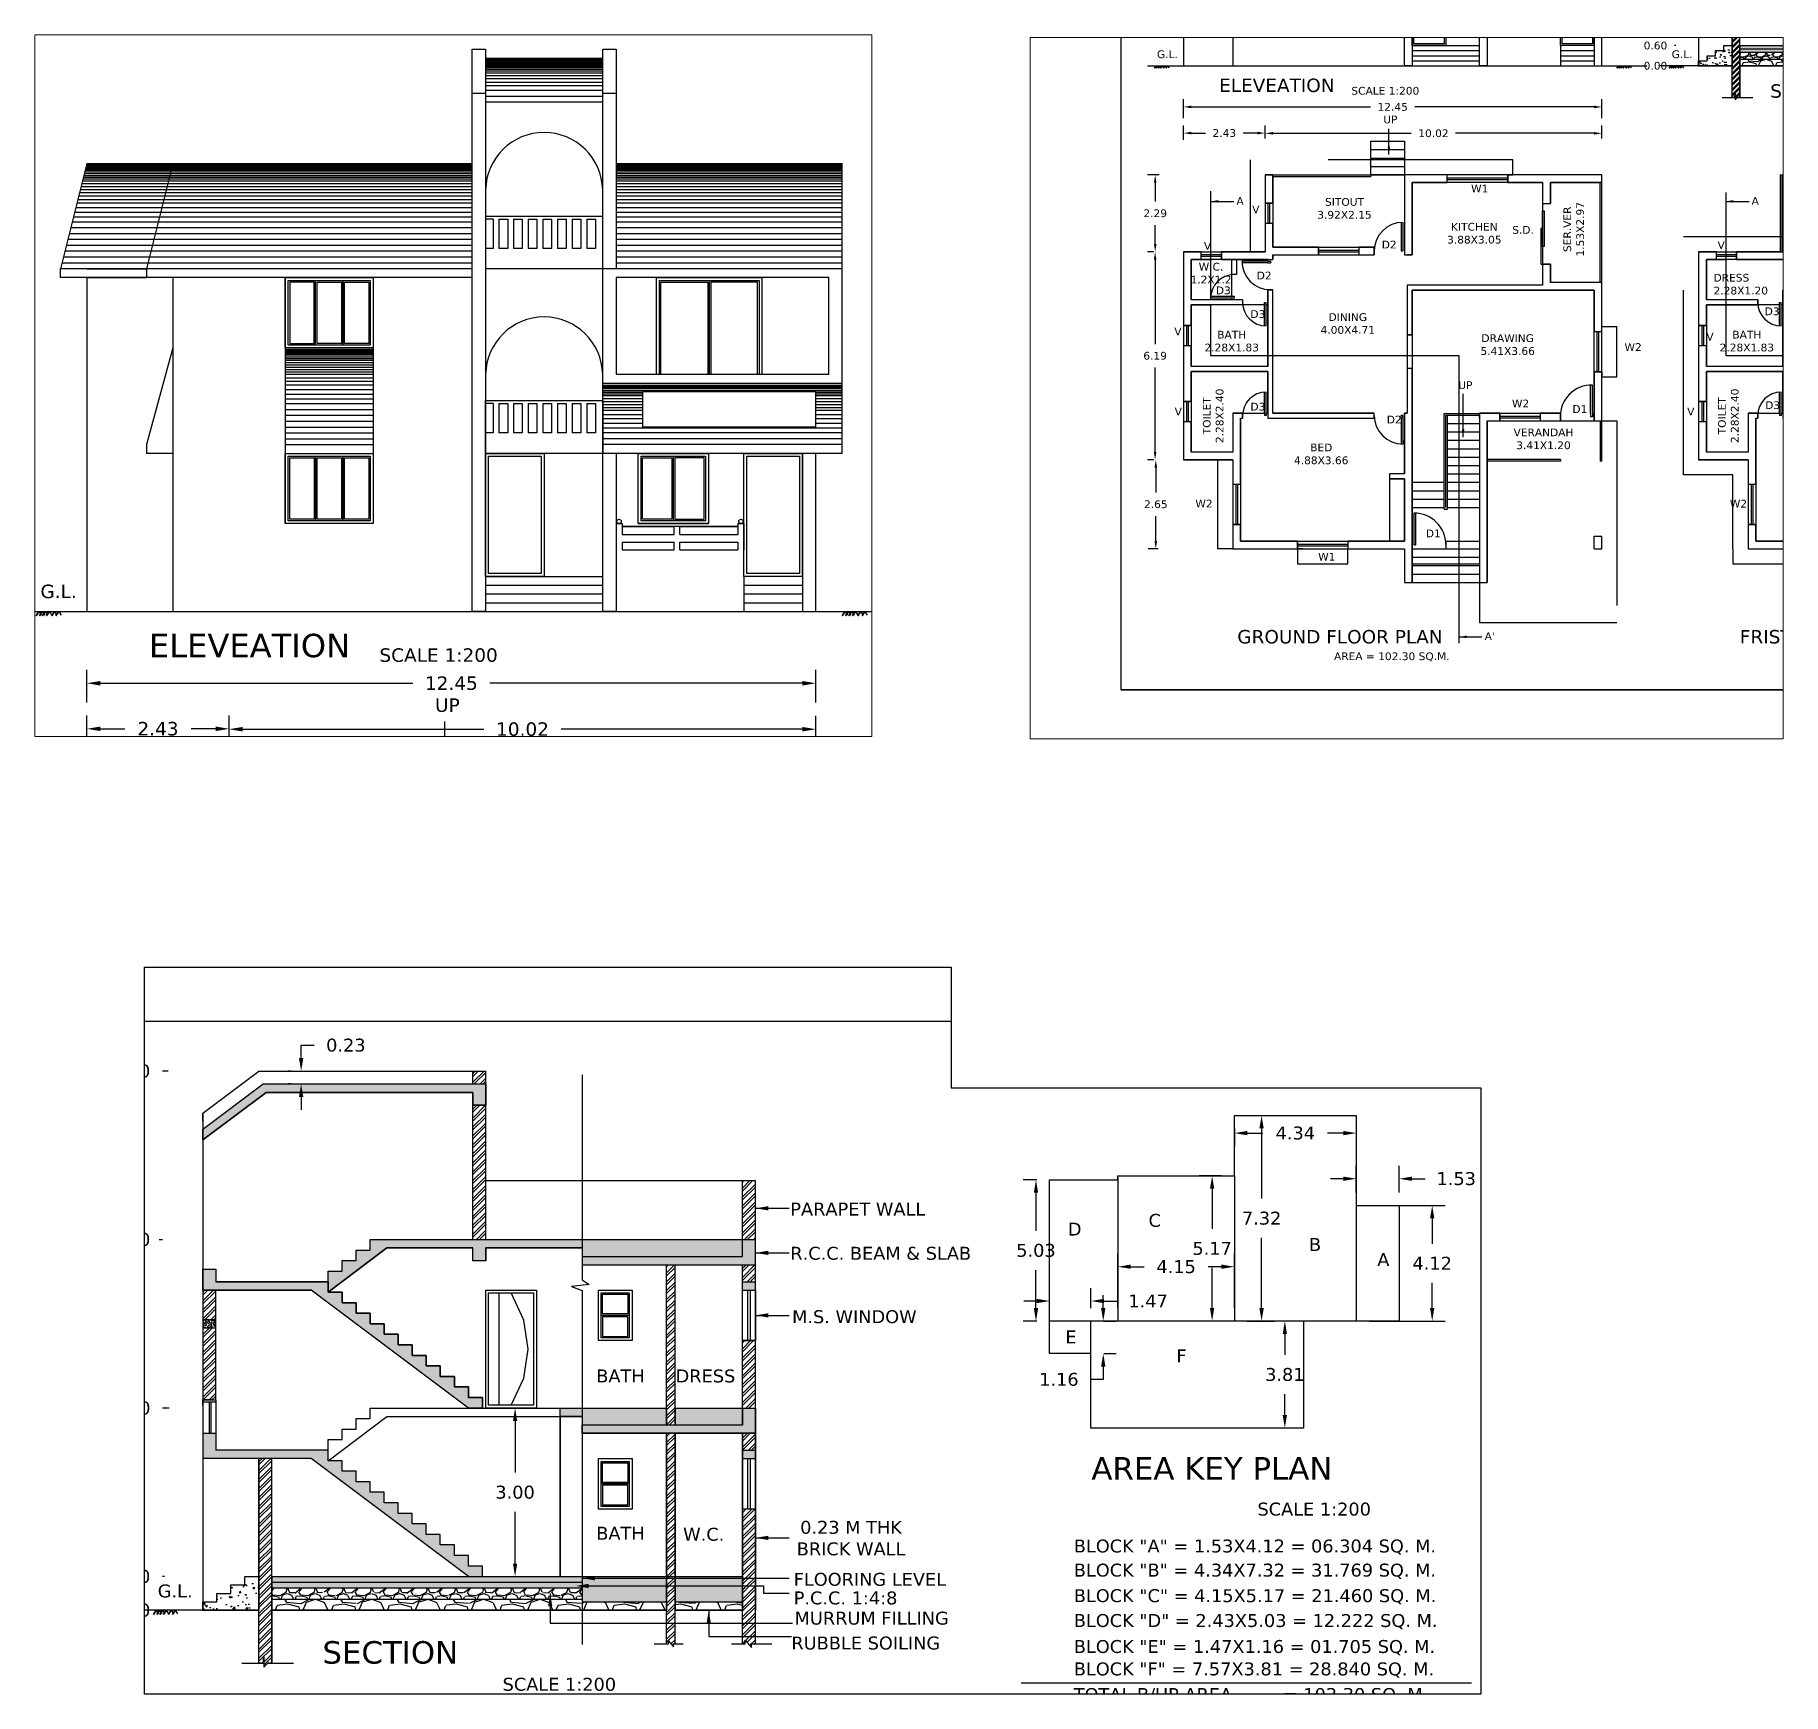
# Paper-space layout 'Layout2' of a CAD drawing. Header units: metres. Extents: x 0.18 to 7.87, y 0.47 to 7.77.
# The model-space entities are those that its viewports show. They can reach past a viewport. Long polylines and large blocks are cut down to what shows.
import ezdxf

# ---------------------------------------------------------------- set-up
doc = ezdxf.new("R2010")
doc.units = ezdxf.units.M
doc.header["$MEASUREMENT"] = 0
doc.linetypes.add('ACAD_ISO03W100', pattern=[30, 12, -18])
doc.linetypes.add('CENTER', pattern=[2, 1.25, -0.25, 0.25, -0.25])
doc.styles.get("Standard").update_dxf_attribs({"font": 'verdana.ttf', "height": 0.23})
doc.dimstyles.get("Standard").update_dxf_attribs({"dimtxt": 0.23, "dimasz": 0.23, "dimexe": 0.23, "dimexo": 0.23, "dimgap": 0.23, "dimtad": 0, "dimtih": 1, "dimtoh": 1, "dimzin": 0, "dimdsep": 46, "dimtxsty": 'Standard', "dimcen": 0.23, "dimadec": 0, "dimazin": 0, "dimtfac": 1, "dimtofl": 0, "dimtmove": 0, "dimatfit": 3, "dimfxl": 0.18, "dimtolj": 1, "dimtzin": 0, "dimarcsym": 0})

psp = doc.layouts.new('Layout2')

msp = doc.modelspace()

# ---------------------------------------------------------------- texts
for s, insert, char_height, width, attachment_point in [('PARAPET WALL', (523.8935, 441.4568), 0.23, 2.456198, 1), ('C', (530.3826, 441.2555), 0.23, 0.613509, 2), ('D', (528.958, 441.1002), 0.23, 0.613509, 2), ('R.C.C. BEAM & SLAB', (523.8935, 440.6696), 0.23, 3.330109, 1), ('B', (533.238, 440.8258), 0.23, 0.613509, 2), ('A', (534.4542, 440.559), 0.23, 0.613509, 2), ('M.S. WINDOW', (523.9252, 439.541), 0.23, 2.336588, 1), ('E', (528.8922, 439.1801), 0.23, 0.613509, 2), ('F', (530.8596, 438.8434), 0.23, 0.613509, 2), ('BATH', (520.4375, 438.4857), 0.23, 1.083264, 1), ('DRESS', (522.3826, 438.4857), 0.23, 1.083264, 2), ('AREA KEY PLAN', (529.2548, 436.9264), 0.4, 6.02602, 1), ('SCALE 1:200', (533.2226, 436.1152), 0.23, 3.56689, 2), ('BATH', (520.4375, 435.685), 0.23, 1.083264, 1), ('W.C.', (521.9851, 435.6668), 0.23, 0.846575, 1), ('0.23 M THK \\PBRICK WALL', (524.9754, 435.7905), 0.23, 2.003726, 2), ('BLOCK "A" = 1.53X4.12 = 06.304 SQ. M.', (528.9415, 435.4579), 0.23, 6.676518, 1), ('BLOCK "B" = 4.34X7.32 = 31.769 SQ. M.', (528.9415, 435.0284), 0.23, 6.72858, 1), ('G.L.', (497.3046, 434.6575), 0.23, 0.657881, 1), ('G.L.', (512.6286, 434.6575), 0.23, 0.657881, 1), ('FLOORING LEVEL', (523.9539, 434.8651), 0.23, 2.76329, 1), ('P.C.C. 1:4:8', (523.9539, 434.5334), 0.23, 2.006857, 1), ('BLOCK "C" = 4.15X5.17 = 21.460 SQ. M.', (528.9415, 434.5737), 0.23, 6.952345, 1), ('MURRUM FILLING', (523.9694, 434.1733), 0.23, 2.860231, 1), ('BLOCK "D" = 2.43X5.03 = 12.222 SQ. M.', (528.9415, 434.1311), 0.23, 6.616705, 1), ('SCALE 1:200', (503.0937, 433.5702), 0.23, 2.257497, 1), ('SECTION', (515.5612, 433.6489), 0.4, 7.204014, 1), ('RUBBLE SOILING', (523.9123, 433.7304), 0.23, 2.944556, 1), ('BLOCK "E" = 1.47X1.16 = 01.705 SQ. M.', (528.9415, 433.6685), 0.23, 6.538612, 1), ('BLOCK "F" = 7.57X3.81 = 28.840 SQ. M.', (528.9415, 433.2695), 0.23, 6.538612, 1), ('SCALE 1:200', (518.7702, 432.9961), 0.23, 2.257497, 1), ('UP', (504.2541, 432.7157), 0.23, 1.109845, 2), ('TOTAL B/UP AREA         = 102.30 SQ. M.', (528.9415, 432.8133), 0.23, 6.538612, 1), ('W1', (506.6565, 430.6597), 0.23, 0.282826, 1), ('A', (499.6721, 430.2919), 0.23, 0.458898, 1), ('SITOUT \\P3.92X2.15', (502.8889, 430.2621), 0.23, 2.878337, 2), ('A', (515.0065, 430.2919), 0.23, 0.458898, 1), ('V', (500.1421, 430.0373), 0.23, 0.282826, 1), ('KITCHEN\\P3.88X3.05', (506.7524, 429.5222), 0.23, 1.696479, 2), ('S.D.', (508.5256, 429.4295), 0.23, 0.608932, 3), ('D2', (503.9978, 428.9925), 0.23, 0.282826, 1), ('V', (498.7034, 428.9532), 0.23, 0.282826, 1), ('V', (513.9929, 428.9766), 0.23, 0.282826, 1), ('W.C.\\P1.2X1.2', (498.9157, 428.3342), 0.23, 0.923296, 2), ('D2', (500.2757, 428.0714), 0.23, 0.282826, 1), ('DRESS\\P2.28X1.20', (513.8747, 428.0063), 0.23, 1.712545, 1), ('D3', (499.059, 427.6298), 0.23, 0.282826, 1), ('D3', (500.087, 426.9251), 0.23, 0.282826, 1), ('D3', (515.3964, 427.0063), 0.23, 0.282826, 1), ('DINING\\P4.00X4.71', (502.9868, 426.8353), 0.23, 2.480065, 2), ('V', (497.8223, 426.4044), 0.23, 0.282826, 1), ('BATH\\P2.28X1.83', (499.5315, 426.3116), 0.23, 1.859786, 2), ('BATH\\P2.28X1.83', (514.8659, 426.3116), 0.23, 1.859786, 2), ('DRAWING \\P5.41X3.66', (507.7459, 426.2077), 0.23, 1.980455, 2), ('V', (513.6609, 426.2511), 0.23, 0.282826, 1), ('W2', (511.2236, 425.9412), 0.23, 0.282826, 1), ('UP', (506.4862, 424.8088), 0.23, 0.443123, 2), ('W2', (507.8736, 424.2625), 0.23, 0.282826, 1), ('D3', (515.4105, 424.2124), 0.23, 0.282826, 1), ('V', (497.8334, 424.0206), 0.23, 0.282826, 1), ('D3', (500.0889, 424.1688), 0.23, 0.282826, 1), ('D1', (509.6733, 424.0981), 0.23, 0.282826, 1), ('V', (513.0888, 424.0221), 0.23, 0.282826, 1), ('D2', (504.1472, 423.785), 0.23, 0.282826, 1), ('VERANDAH\\P3.41X1.20', (508.8121, 423.4023), 0.23, 2.957421, 2), ('BED \\P4.88X3.66', (502.196, 422.9545), 0.23, 3.651964, 2), ('W2', (498.9626, 421.2837), 0.23, 0.282826, 3), ('W2', (514.3608, 421.2821), 0.23, 0.282826, 1), ('D1', (505.3105, 420.3956), 0.23, 0.282826, 1), ('W1', (502.1062, 419.7022), 0.23, 0.282826, 1), ('{\\H1.333x;GROUND FLOOR PLAN\\P}                      {\\H0.7667x;\\C256;AREA = 102.30 SQ.M.}', (499.6986, 417.4062), 0.3, 6.819119, 1), ("A'", (507.061, 417.3368), 0.23, 0.458898, 1), ('{\\H1.333x;FRIST FLOOR PLAN}\\P                      {\\H0.7667x;\\C256;AREA = 106.70 SQ.M.}', (514.6565, 417.4062), 0.3, 6.819119, 1)]:
    msp.add_mtext(s, dxfattribs=dict(insert=insert, char_height=char_height, width=width, attachment_point=attachment_point))
at = {"color": 1, "insert": (499.1572, 433.8184), "char_height": 0.4, "width": 7.204014, "attachment_point": 1}
msp.add_mtext('{\\C256;ELEVEATION}', dxfattribs=at)
at = {"char_height": 0.23, "attachment_point": 2, "rotation": 90}
for s, insert, width in [('SER.VER\\P1.53X2.97', (509.4044, 429.333), 2.008927), ('TOILET\\P2.28X2.40', (498.6726, 423.7801), 1.522359), ('TOILET\\P2.28X2.40', (514.007, 423.7801), 1.522359)]:
    msp.add_mtext(s, dxfattribs=dict(at, insert=insert, width=width))

# ---------------------------------------------------------------- blocks, each defined once
blk = doc.blocks.new('*D1')
at = {"color": 0, "lineweight": -2, "transparency": 16777216}
for p, q in [((518.992, 437.569), (518.992, 436.649)), ((518.992, 435.029), (518.992, 435.949))]:
    blk.add_line(p, q, dxfattribs=at)
at = {"color": 0, "transparency": 16777216}
for points in [[(518.954, 437.569), (519.03, 437.569), (518.992, 437.799)], [(518.954, 435.029), (519.03, 435.029), (518.992, 434.799)]]:
    blk.add_solid(points, dxfattribs=at)
at = {"layer": 'Defpoints', "color": 0, "transparency": 16777216}
for p in [(518.992, 437.799), (518.992, 437.799), (518.992, 434.799)]:
    blk.add_point(p, dxfattribs=at)
at = {"color": 0, "transparency": 16777216, "insert": (518.992, 436.299), "char_height": 0.23, "attachment_point": 5}
blk.add_mtext('\\A1;3.00', dxfattribs=at)
blk = doc.blocks.new('*D21')
at = {"color": 0, "lineweight": -2, "transparency": 16777216}
for p, q in [((531.802, 442.778), (531.802, 442.464)), ((533.972, 442.778), (533.972, 442.464)), ((532.032, 442.694), (532.311, 442.694)), ((533.742, 442.694), (533.462, 442.694))]:
    blk.add_line(p, q, dxfattribs=at)
at = {"color": 0, "transparency": 16777216}
for points in [[(532.032, 442.733), (532.032, 442.656), (531.802, 442.694)], [(533.742, 442.733), (533.742, 442.656), (533.972, 442.694)]]:
    blk.add_solid(points, dxfattribs=at)
at = {"layer": 'Defpoints', "color": 0, "transparency": 16777216}
for p in [(531.802, 443.008), (533.972, 443.008), (533.972, 442.694)]:
    blk.add_point(p, dxfattribs=at)
at = {"color": 0, "transparency": 16777216, "insert": (532.887, 442.694), "char_height": 0.23, "attachment_point": 5}
blk.add_mtext('\\A1;4.34', dxfattribs=at)
blk = doc.blocks.new('*D22')
at = {"color": 0, "lineweight": -2, "transparency": 16777216}
for p, q in [((532.032, 443.008), (532.516, 443.008)), ((532.286, 442.778), (532.286, 441.528)), ((532.286, 439.578), (532.286, 440.828)), ((532.032, 439.348), (532.516, 439.348))]:
    blk.add_line(p, q, dxfattribs=at)
at = {"color": 0, "transparency": 16777216}
for points in [[(532.247, 442.778), (532.324, 442.778), (532.286, 443.008)], [(532.247, 439.578), (532.324, 439.578), (532.286, 439.348)]]:
    blk.add_solid(points, dxfattribs=at)
at = {"layer": 'Defpoints', "color": 0, "transparency": 16777216}
for p in [(531.802, 443.008), (531.802, 439.348), (532.286, 439.348)]:
    blk.add_point(p, dxfattribs=at)
at = {"color": 0, "transparency": 16777216, "insert": (532.286, 441.178), "char_height": 0.23, "attachment_point": 5}
blk.add_mtext('\\A1;7.32', dxfattribs=at)
blk = doc.blocks.new('*D23')
at = {"color": 0, "lineweight": -2, "transparency": 16777216}
for p, q in [((533.742, 441.882), (533.512, 441.882)), ((533.972, 441.638), (533.972, 442.112)), ((534.737, 441.638), (534.737, 442.112)), ((534.967, 441.882), (535.197, 441.882))]:
    blk.add_line(p, q, dxfattribs=at)
at = {"color": 0, "transparency": 16777216}
for points in [[(533.742, 441.92), (533.742, 441.843), (533.972, 441.882)], [(534.967, 441.92), (534.967, 441.843), (534.737, 441.882)]]:
    blk.add_solid(points, dxfattribs=at)
at = {"layer": 'Defpoints', "color": 0, "transparency": 16777216}
for p in [(534.737, 441.882), (533.972, 441.408), (534.737, 441.408)]:
    blk.add_point(p, dxfattribs=at)
at = {"color": 0, "transparency": 16777216, "insert": (535.752, 441.882), "char_height": 0.23, "attachment_point": 5}
blk.add_mtext('\\A1;1.53', dxfattribs=at)
blk = doc.blocks.new('*D24')
at = {"color": 0, "lineweight": -2, "transparency": 16777216}
for p, q in [((534.202, 441.408), (535.554, 441.408)), ((535.324, 441.178), (535.324, 440.725)), ((535.324, 439.578), (535.324, 440.031)), ((534.202, 439.348), (535.554, 439.348))]:
    blk.add_line(p, q, dxfattribs=at)
at = {"color": 0, "transparency": 16777216}
for points in [[(535.286, 441.178), (535.362, 441.178), (535.324, 441.408)], [(535.286, 439.578), (535.362, 439.578), (535.324, 439.348)]]:
    blk.add_solid(points, dxfattribs=at)
at = {"layer": 'Defpoints', "color": 0, "transparency": 16777216}
for p in [(533.972, 441.408), (533.972, 439.348), (535.324, 439.348)]:
    blk.add_point(p, dxfattribs=at)
at = {"color": 0, "transparency": 16777216, "insert": (535.324, 440.378), "char_height": 0.23, "attachment_point": 5}
blk.add_mtext('\\A1;4.12', dxfattribs=at)
blk = doc.blocks.new('*D25')
at = {"color": 0, "lineweight": -2, "transparency": 16777216}
for p, q in [((532.802, 439.348), (532.47, 439.348)), ((532.7, 439.118), (532.7, 438.746)), ((532.7, 437.673), (532.7, 438.045)), ((532.802, 437.443), (532.47, 437.443))]:
    blk.add_line(p, q, dxfattribs=at)
at = {"color": 0, "transparency": 16777216}
for points in [[(532.662, 439.118), (532.738, 439.118), (532.7, 439.348)], [(532.662, 437.673), (532.738, 437.673), (532.7, 437.443)]]:
    blk.add_solid(points, dxfattribs=at)
at = {"layer": 'Defpoints', "color": 0, "transparency": 16777216}
for p in [(533.032, 439.348), (532.7, 437.443), (533.032, 437.443)]:
    blk.add_point(p, dxfattribs=at)
at = {"color": 0, "transparency": 16777216, "insert": (532.7, 438.395), "char_height": 0.23, "attachment_point": 5}
blk.add_mtext('\\A1;3.81', dxfattribs=at)
blk = doc.blocks.new('*D26')
at = {"color": 0, "lineweight": -2, "transparency": 16777216}
for p, q in [((528.282, 441.863), (528.038, 441.863)), ((528.268, 441.633), (528.268, 440.955)), ((528.268, 439.578), (528.268, 440.256)), ((528.282, 439.348), (528.038, 439.348))]:
    blk.add_line(p, q, dxfattribs=at)
at = {"color": 0, "transparency": 16777216}
for points in [[(528.23, 441.633), (528.307, 441.633), (528.268, 441.863)], [(528.23, 439.578), (528.307, 439.578), (528.268, 439.348)]]:
    blk.add_solid(points, dxfattribs=at)
at = {"layer": 'Defpoints', "color": 0, "transparency": 16777216}
for p in [(528.512, 441.863), (528.268, 439.348), (528.512, 439.348)]:
    blk.add_point(p, dxfattribs=at)
at = {"color": 0, "transparency": 16777216, "insert": (528.268, 440.605), "char_height": 0.23, "attachment_point": 5}
blk.add_mtext('\\A1;5.03', dxfattribs=at)
blk = doc.blocks.new('*D27')
at = {"color": 0, "lineweight": -2, "transparency": 16777216}
for p, q in [((528.512, 439.578), (528.512, 439.935)), ((529.247, 439.578), (529.247, 439.935)), ((528.282, 439.705), (528.052, 439.705)), ((529.477, 439.705), (529.707, 439.705))]:
    blk.add_line(p, q, dxfattribs=at)
at = {"color": 0, "transparency": 16777216}
for points in [[(528.282, 439.743), (528.282, 439.667), (528.512, 439.705)], [(529.477, 439.743), (529.477, 439.667), (529.247, 439.705)]]:
    blk.add_solid(points, dxfattribs=at)
at = {"layer": 'Defpoints', "color": 0, "transparency": 16777216}
for p in [(529.247, 439.705), (528.512, 439.348), (529.247, 439.348)]:
    blk.add_point(p, dxfattribs=at)
at = {"color": 0, "transparency": 16777216, "insert": (530.264, 439.705), "char_height": 0.23, "attachment_point": 5}
blk.add_mtext('\\A1;1.47', dxfattribs=at)
blk = doc.blocks.new('*D28')
at = {"color": 0, "lineweight": -2, "transparency": 16777216}
for p, q in [((529.466, 439.578), (529.466, 439.808)), ((529.477, 439.348), (529.696, 439.348)), ((529.466, 438.538), (529.466, 438.308)), ((529.477, 438.768), (529.696, 438.768)), ((529.466, 438.308), (529.236, 438.308))]:
    blk.add_line(p, q, dxfattribs=at)
at = {"color": 0, "transparency": 16777216}
for points in [[(529.428, 439.578), (529.505, 439.578), (529.466, 439.348)], [(529.428, 438.538), (529.505, 438.538), (529.466, 438.768)]]:
    blk.add_solid(points, dxfattribs=at)
at = {"layer": 'Defpoints', "color": 0, "transparency": 16777216}
for p in [(529.247, 439.348), (529.247, 438.768), (529.466, 438.768)]:
    blk.add_point(p, dxfattribs=at)
at = {"color": 0, "transparency": 16777216, "insert": (528.677, 438.308), "char_height": 0.23, "attachment_point": 5}
blk.add_mtext('\\A1;1.16', dxfattribs=at)
blk = doc.blocks.new('*D19')
at = {"color": 0, "lineweight": -2, "transparency": 16777216}
for p, q in [((531.572, 441.933), (531.175, 441.933)), ((531.405, 441.703), (531.405, 440.988)), ((531.405, 439.578), (531.405, 440.293)), ((531.572, 439.348), (531.175, 439.348))]:
    blk.add_line(p, q, dxfattribs=at)
at = {"color": 0, "transparency": 16777216}
for points in [[(531.367, 441.703), (531.443, 441.703), (531.405, 441.933)], [(531.367, 439.578), (531.443, 439.578), (531.405, 439.348)]]:
    blk.add_solid(points, dxfattribs=at)
at = {"layer": 'Defpoints', "color": 0, "transparency": 16777216}
for p in [(531.802, 441.933), (531.405, 439.348), (531.802, 439.348)]:
    blk.add_point(p, dxfattribs=at)
at = {"color": 0, "transparency": 16777216, "insert": (531.405, 440.64), "char_height": 0.23, "attachment_point": 5}
blk.add_mtext('\\A1;5.17', dxfattribs=at)
blk = doc.blocks.new('*D20')
at = {"color": 0, "lineweight": -2, "transparency": 16777216}
for p, q in [((529.727, 439.578), (529.727, 440.545)), ((531.802, 439.578), (531.802, 440.545)), ((529.957, 440.315), (530.192, 440.315)), ((531.572, 440.315), (531.336, 440.315))]:
    blk.add_line(p, q, dxfattribs=at)
at = {"color": 0, "transparency": 16777216}
for points in [[(529.957, 440.354), (529.957, 440.277), (529.727, 440.315)], [(531.572, 440.354), (531.572, 440.277), (531.802, 440.315)]]:
    blk.add_solid(points, dxfattribs=at)
at = {"layer": 'Defpoints', "color": 0, "transparency": 16777216}
for p in [(529.727, 440.315), (529.727, 439.348), (531.802, 439.348)]:
    blk.add_point(p, dxfattribs=at)
at = {"color": 0, "transparency": 16777216, "insert": (530.764, 440.315), "char_height": 0.23, "attachment_point": 5}
blk.add_mtext('\\A1;4.15', dxfattribs=at)
blk = doc.blocks.new('*D48')
at = {"color": 0, "lineweight": -2, "transparency": 16777216}
for p, q in [((500.527, 432.031), (500.527, 432.419)), ((510.547, 432.031), (510.547, 432.419)), ((500.757, 432.189), (504.878, 432.189)), ((510.317, 432.189), (506.195, 432.189))]:
    blk.add_line(p, q, dxfattribs=at)
at = {"color": 0, "transparency": 16777216}
for points in [[(500.757, 432.228), (500.757, 432.151), (500.527, 432.189)], [(510.317, 432.228), (510.317, 432.151), (510.547, 432.189)]]:
    blk.add_solid(points, dxfattribs=at)
at = {"layer": 'Defpoints', "color": 0, "transparency": 16777216}
for p in [(500.527, 432.189), (500.527, 431.801), (510.547, 431.801)]:
    blk.add_point(p, dxfattribs=at)
at = {"color": 0, "transparency": 16777216, "insert": (505.537, 432.189), "char_height": 0.23, "attachment_point": 5}
blk.add_mtext('\\A1;10.02', dxfattribs=at)
blk = doc.blocks.new('*D49')
at = {"color": 0, "lineweight": -2, "transparency": 16777216}
for p, q in [((498.097, 431.992), (498.097, 432.426)), ((500.527, 432.031), (500.527, 432.426)), ((498.327, 432.196), (498.747, 432.196)), ((500.297, 432.196), (499.876, 432.196))]:
    blk.add_line(p, q, dxfattribs=at)
at = {"color": 0, "transparency": 16777216}
for points in [[(498.327, 432.235), (498.327, 432.158), (498.097, 432.196)], [(500.297, 432.235), (500.297, 432.158), (500.527, 432.196)]]:
    blk.add_solid(points, dxfattribs=at)
at = {"layer": 'Defpoints', "color": 0, "transparency": 16777216}
for p in [(498.097, 432.196), (498.097, 431.762), (500.527, 431.801)]:
    blk.add_point(p, dxfattribs=at)
at = {"color": 0, "transparency": 16777216, "insert": (499.312, 432.196), "char_height": 0.23, "attachment_point": 5}
blk.add_mtext('\\A1;2.43', dxfattribs=at)
blk = doc.blocks.new('*D50')
at = {"color": 0, "lineweight": -2, "transparency": 16777216}
for p, q in [((497.368, 430.952), (497.024, 430.952)), ((497.254, 430.722), (497.254, 430.157)), ((497.254, 428.892), (497.254, 429.458)), ((497.214, 428.662), (497.024, 428.662))]:
    blk.add_line(p, q, dxfattribs=at)
at = {"color": 0, "transparency": 16777216}
for points in [[(497.216, 430.722), (497.293, 430.722), (497.254, 430.952)], [(497.216, 428.892), (497.293, 428.892), (497.254, 428.662)]]:
    blk.add_solid(points, dxfattribs=at)
at = {"layer": 'Defpoints', "color": 0, "transparency": 16777216}
for p in [(497.598, 430.952), (497.254, 428.662), (497.444, 428.662)]:
    blk.add_point(p, dxfattribs=at)
at = {"color": 0, "transparency": 16777216, "insert": (497.254, 429.807), "char_height": 0.23, "attachment_point": 5}
blk.add_mtext('\\A1;2.29', dxfattribs=at)
blk = doc.blocks.new('*D51')
at = {"color": 0, "lineweight": -2, "transparency": 16777216}
for p, q in [((497.214, 428.662), (497.021, 428.662)), ((497.251, 428.432), (497.251, 425.917)), ((497.251, 422.702), (497.251, 425.218)), ((497.214, 422.472), (497.021, 422.472))]:
    blk.add_line(p, q, dxfattribs=at)
at = {"color": 0, "transparency": 16777216}
for points in [[(497.213, 428.432), (497.289, 428.432), (497.251, 428.662)], [(497.213, 422.702), (497.289, 422.702), (497.251, 422.472)]]:
    blk.add_solid(points, dxfattribs=at)
at = {"layer": 'Defpoints', "color": 0, "transparency": 16777216}
for p in [(497.444, 428.662), (497.251, 422.472), (497.444, 422.472)]:
    blk.add_point(p, dxfattribs=at)
at = {"color": 0, "transparency": 16777216, "insert": (497.251, 425.567), "char_height": 0.23, "attachment_point": 5}
blk.add_mtext('\\A1;6.19', dxfattribs=at)
blk = doc.blocks.new('*D52')
at = {"color": 0, "lineweight": -2, "transparency": 16777216}
for p, q in [((497.214, 422.472), (497.042, 422.472)), ((497.272, 422.242), (497.272, 421.497)), ((497.272, 420.052), (497.272, 420.798)), ((497.342, 419.822), (497.042, 419.822))]:
    blk.add_line(p, q, dxfattribs=at)
at = {"color": 0, "transparency": 16777216}
for points in [[(497.234, 422.242), (497.31, 422.242), (497.272, 422.472)], [(497.234, 420.052), (497.31, 420.052), (497.272, 419.822)]]:
    blk.add_solid(points, dxfattribs=at)
at = {"layer": 'Defpoints', "color": 0, "transparency": 16777216}
for p in [(497.444, 422.472), (497.272, 419.822), (497.572, 419.822)]:
    blk.add_point(p, dxfattribs=at)
at = {"color": 0, "transparency": 16777216, "insert": (497.272, 421.147), "char_height": 0.23, "attachment_point": 5}
blk.add_mtext('\\A1;2.65', dxfattribs=at)
blk = doc.blocks.new('*D54')
at = {"color": 0, "lineweight": -2, "transparency": 16777216}
blk.add_line((513.201, 434.199), (512.715, 434.199), dxfattribs=at)
at = {"layer": 'Defpoints', "color": 0, "transparency": 16777216}
for p in [(512.715, 434.199), (513.431, 434.199), (513.431, 434.199)]:
    blk.add_point(p, dxfattribs=at)
at = {"color": 0, "transparency": 16777216, "insert": (512.146, 434.199), "char_height": 0.23, "attachment_point": 5}
blk.add_mtext('\\A1;0.00', dxfattribs=at)
blk = doc.blocks.new('*D55')
at = {"color": 0, "lineweight": -2, "transparency": 16777216}
blk.add_line((512.75, 434.799), (512.715, 434.799), dxfattribs=at)
at = {"layer": 'Defpoints', "color": 0, "transparency": 16777216}
for p in [(512.715, 434.799), (512.98, 434.799), (513.431, 434.199)]:
    blk.add_point(p, dxfattribs=at)
at = {"color": 0, "transparency": 16777216, "insert": (512.146, 434.799), "char_height": 0.23, "attachment_point": 5}
blk.add_mtext('\\A1;0.60', dxfattribs=at)
blk = doc.blocks.new('*D56')
at = {"color": 0, "lineweight": -2, "transparency": 16777216}
blk.add_line((512.834, 437.799), (512.715, 437.799), dxfattribs=at)
at = {"layer": 'Defpoints', "color": 0, "transparency": 16777216}
for p in [(512.715, 437.799), (513.064, 437.799), (513.431, 434.199)]:
    blk.add_point(p, dxfattribs=at)
at = {"color": 0, "transparency": 16777216, "insert": (512.149, 437.799), "char_height": 0.23, "attachment_point": 5}
blk.add_mtext('\\A1;3.60', dxfattribs=at)
blk = doc.blocks.new('*D57')
at = {"color": 0, "lineweight": -2, "transparency": 16777216}
blk.add_line((512.654, 440.799), (512.715, 440.799), dxfattribs=at)
at = {"layer": 'Defpoints', "color": 0, "transparency": 16777216}
for p in [(512.715, 440.799), (512.884, 440.799), (513.431, 434.199)]:
    blk.add_point(p, dxfattribs=at)
at = {"color": 0, "transparency": 16777216, "insert": (512.146, 440.799), "char_height": 0.23, "attachment_point": 5}
blk.add_mtext('\\A1;6.60', dxfattribs=at)
blk = doc.blocks.new('*D58')
at = {"color": 0, "lineweight": -2, "transparency": 16777216}
blk.add_line((512.814, 443.799), (512.715, 443.799), dxfattribs=at)
at = {"layer": 'Defpoints', "color": 0, "transparency": 16777216}
for p in [(512.715, 443.799), (513.044, 443.799), (513.431, 434.199)]:
    blk.add_point(p, dxfattribs=at)
at = {"color": 0, "transparency": 16777216, "insert": (512.145, 443.799), "char_height": 0.23, "attachment_point": 5}
blk.add_mtext('\\A1;9.60', dxfattribs=at)
blk = doc.blocks.new('*D59')
at = {"color": 0, "lineweight": -2, "transparency": 16777216}
for p, q in [((515.182, 444.029), (515.182, 444.259)), ((515.182, 444.259), (515.412, 444.259)), ((514.996, 443.799), (514.952, 443.799)), ((514.996, 443.569), (514.952, 443.569)), ((515.182, 443.339), (515.182, 443.109))]:
    blk.add_line(p, q, dxfattribs=at)
at = {"color": 0, "transparency": 16777216}
for points in [[(515.144, 444.029), (515.221, 444.029), (515.182, 443.799)], [(515.144, 443.339), (515.221, 443.339), (515.182, 443.569)]]:
    blk.add_solid(points, dxfattribs=at)
at = {"layer": 'Defpoints', "color": 0, "transparency": 16777216}
for p in [(515.182, 443.799), (515.226, 443.799), (515.226, 443.569)]:
    blk.add_point(p, dxfattribs=at)
at = {"color": 0, "transparency": 16777216, "insert": (515.979, 444.259), "char_height": 0.23, "attachment_point": 5}
blk.add_mtext('\\A1;0.23', dxfattribs=at)
blk = doc.blocks.new('*D60')
at = {"color": 0, "lineweight": -2, "transparency": 16777216}
for p, q in [((498.097, 432.644), (498.097, 433.204)), ((510.547, 432.644), (510.547, 433.204)), ((498.327, 432.974), (503.664, 432.974)), ((510.317, 432.974), (504.979, 432.974))]:
    blk.add_line(p, q, dxfattribs=at)
at = {"color": 0, "transparency": 16777216}
for points in [[(498.327, 433.012), (498.327, 432.935), (498.097, 432.974)], [(510.317, 433.012), (510.317, 432.935), (510.547, 432.974)]]:
    blk.add_solid(points, dxfattribs=at)
at = {"layer": 'Defpoints', "color": 0, "transparency": 16777216}
for p in [(498.097, 432.974), (498.097, 432.414), (510.547, 432.414)]:
    blk.add_point(p, dxfattribs=at)
at = {"color": 0, "transparency": 16777216, "insert": (504.322, 432.974), "char_height": 0.23, "attachment_point": 5}
blk.add_mtext('\\A1;12.45', dxfattribs=at)

# ---------------------------------------------------------------- dimensions: what is measured, and where the dimension line sits
for base, p1, p2, picture, middle in [((515.1822, 443.7991), (515.2264, 443.5691), (515.2264, 443.7991), '*D59', (515.9789, 444.2591)), ((518.9921, 437.7991), (518.9921, 434.7991), (518.9921, 437.7991), '*D1', (518.9921, 436.2991)), ((497.2542, 428.6623), (497.5984, 430.9523), (497.4437, 428.6623), '*D50', (497.2542, 429.8073)), ((497.2509, 422.4723), (497.4437, 428.6623), (497.4437, 422.4723), '*D51', (497.2509, 425.5673)), ((497.2722, 419.8223), (497.4437, 422.4723), (497.5723, 419.8223), '*D52', (497.2722, 421.1473))]:
    dim = msp.add_linear_dim(base=base, p1=p1, p2=p2, angle=90, dimstyle='Standard')
    dim.commit()
    dim.dimension.update_dxf_attribs({"geometry": picture, "text_midpoint": middle})
for feature_location, offset, origin, picture, middle in [((513.0445, 443.7991), (-0.3298, 0), (513.4309, 434.1991), '*D58', (512.1446, 443.7991)), ((512.8844, 440.7991), (-0.1697, 0), (513.4309, 434.1991), '*D57', (512.1465, 440.7991)), ((513.0642, 437.7991), (-0.3495, 0), (513.4309, 434.1991), '*D56', (512.1488, 437.7991)), ((512.9803, 434.7991), (-0.2656, 0), (513.4309, 434.1991), '*D55', (512.1465, 434.7991)), ((513.4309257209, 434.1991456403), (-0.7162508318, 0), (513.4309257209, 434.1991456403), '*D54', (512.1464713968, 434.1991456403))]:
    dim = msp.add_ordinate_dim(feature_location=feature_location, offset=offset, dtype=0, origin=origin, dimstyle='Standard')
    dim.commit()
    dim.dimension.update_dxf_attribs({"geometry": picture, "text_midpoint": middle})
for base, p1, p2, picture, middle in [((533.9716, 442.6944), (531.8016, 443.0079), (533.9716, 443.0079), '*D21', (532.8866, 442.6944)), ((534.7366, 441.8817), (533.9716, 441.4079), (534.7366, 441.4079), '*D23', (535.7525, 441.8817)), ((529.7266, 440.3153), (531.8016, 439.3479), (529.7266, 439.3479), '*D20', (530.7641, 440.3153)), ((529.2466, 439.705), (528.5116, 439.3479), (529.2466, 439.3479), '*D27', (530.2644, 439.705))]:
    dim = msp.add_linear_dim(base=base, p1=p1, p2=p2, dimstyle='Standard', override={"dimlfac": 2})
    dim.commit()
    dim.dimension.update_dxf_attribs({"geometry": picture, "text_midpoint": middle})
for base, p1, p2, picture, middle in [((532.2856, 439.3479), (531.8016, 443.0079), (531.8016, 439.3479), '*D22', (532.2856, 441.1779)), ((528.2682, 439.3479), (528.5116, 441.8629), (528.5116, 439.3479), '*D26', (528.2682, 440.6054)), ((531.405, 439.3479), (531.8016, 441.9329), (531.8016, 439.3479), '*D19', (531.405, 440.6404)), ((535.3241, 439.3479), (533.9716, 441.4079), (533.9716, 439.3479), '*D24', (535.3241, 440.3779)), ((529.4664, 438.7679), (529.2466, 439.3479), (529.2466, 438.7679), '*D28', (528.6773, 438.3079)), ((532.6999, 437.4429), (533.0316, 439.3479), (533.0316, 437.4429), '*D25', (532.6999, 438.3954))]:
    dim = msp.add_linear_dim(base=base, p1=p1, p2=p2, angle=90, dimstyle='Standard', override={"dimlfac": 2})
    dim.commit()
    dim.dimension.update_dxf_attribs({"geometry": picture, "text_midpoint": middle})
for base, p1, p2, picture, middle in [((498.0965, 432.9738), (510.5465, 432.4137), (498.0965, 432.4137), '*D60', (504.3215, 432.9738)), ((498.0965, 432.1962), (500.5265, 431.8008), (498.0965, 431.762), '*D49', (499.3115, 432.1962)), ((500.5265, 432.1893), (510.5465, 431.8008), (500.5265, 431.8008), '*D48', (505.5365, 432.1893))]:
    dim = msp.add_linear_dim(base=base, p1=p1, p2=p2, dimstyle='Standard')
    dim.commit()
    dim.dimension.update_dxf_attribs({"geometry": picture, "text_midpoint": middle})

# ---------------------------------------------------------------- hatches: boundary and pattern name
h = msp.add_hatch()
h.set_pattern_fill('AR-CONC', color=256, scale=0.05, style=0)
h.set_pattern_definition([(50, (513.43093, 437.79915), (0.35863, -0.031376), [0.0375, -0.4125]), (355, (513.43093, 437.79915), (-0.069376, 0.376096), [0.03, -0.33]), (100.4514, (513.4608, 437.79653), (0.289255, 0.34472), [0.03187, -0.350571]), (46.184, (513.43093, 437.89915), (0.53362, -0.08276), [0.05625, -0.61875]), (96.6356, (513.4754, 437.89225), (0.467331, 0.48706), [0.047805, -0.525857]), (351.184, (513.4309, 437.89915), (0.46733, 0.48706), [0.045, -0.495]), (21, (513.48093, 437.87415), (0.2984535, -0.2013094), [0.0375, -0.4125]), (326, (513.48093, 437.87415), (0.121658, 0.362575), [0.03, -0.33]), (71.4514, (513.5058, 437.85737), (0.420111, 0.161265), [0.03187, -0.350571]), (37.5, (513.43093, 437.79915), (0.0060799, 0.1664469), [0, -0.326, 0, -0.335, 0, -0.33125]), (7.5, (513.43093, 437.79915), (0.1315348, 0.1972059), [0, -0.191, 0, -0.3185, 0, -0.12625]), (327.5, (513.31943, 437.79915), (0.2669112, -0.0112774), [0, -0.125, 0, -0.39, 0, -0.5175]), (317.5, (513.26943, 437.79915), (0.291593, 0.0500525), [0, -0.1625, 0, -0.259, 0, -0.3675])])
h.paths.add_polyline_path([(520.1864, 440.7991), (516.4109, 440.7991), (516.4109, 440.6116), (516.1609, 440.6116), (516.1609, 440.4241), (515.9109, 440.4241), (515.9109, 440.2366), (515.6609, 440.2366), (515.6609, 440.0491), (515.6609, 439.8616), (516.7109, 440.6491), (518.2409, 440.6491), (518.2409, 440.4191), (518.4709, 440.4191), (518.4709, 440.6491), (520.1864, 440.6491)])
h.paths.add_polyline_path([(516.1609, 439.6741), (515.9109, 439.6741), (515.9109, 439.8616), (515.6609, 439.8616), (515.6609, 440.0491), (513.6609, 440.0491), (513.6609, 439.8991), (515.3609, 439.8991), (518.1609, 437.7991), (518.4109, 437.7991), (518.4109, 437.9866), (518.1609, 437.9866), (518.1609, 438.1741), (517.9109, 438.1741), (517.9109, 438.3616), (517.6609, 438.3616), (517.6609, 438.5491), (517.4109, 438.5491), (517.4109, 438.7366), (517.1609, 438.7366), (517.1609, 438.9241), (516.9109, 438.9241), (516.9109, 439.1116), (516.6609, 439.1116), (516.6609, 439.2991), (516.4109, 439.2991), (516.4109, 439.4866), (516.1609, 439.4866)])
h.paths.add_polyline_path([(518.4709, 443.5691), (514.5076, 443.5691), (513.4309, 442.7616), (513.4309, 442.5741), (514.5576, 443.4191), (518.2409, 443.4191), (518.2409, 443.1891), (518.4709, 443.1891)])
h.paths.add_polyline_path([(513.6609, 440.2714), (513.4309, 440.2714), (513.4309, 439.8991), (513.6609, 439.8991)])
h.paths.add_polyline_path([(523.2709, 440.7991), (523.0409, 440.7991), (523.0409, 440.4991), (520.1864, 440.4991), (520.1864, 440.3491), (523.2709, 440.3491)])
h = msp.add_hatch()
h.set_pattern_fill('AR-SAND', color=256, scale=0.05, style=0)
h.set_pattern_definition([(37.5, (514.430926, 434.349146), (-0.00314967, 0.0963412), [0, -0.076, 0, -0.085, 0, -0.08125]), (7.5, (514.43093, 434.34915), (0.0884888, 0.1411073), [0, -0.041, 0, -0.0685, 0, -0.02625]), (327.5, (514.369426, 434.349146), (0.1557071, 0.00028295), [0, -0.025, 0, -0.09, 0, -0.1175]), (317.5, (514.36943, 434.34915), (0.1503063, 0.0438838), [0, -0.0125, 0, -0.059, 0, -0.0675])])
h.paths.add_polyline_path([(521.6909, 434.7991), (520.1864, 434.7991), (520.1864, 434.3491), (521.6909, 434.3491)])
h.paths.add_polyline_path([(523.0409, 434.7991), (521.8409, 434.7991), (521.8409, 434.3491), (523.0409, 434.3491)])
h.paths.add_polyline_path([(521.6909, 437.7991), (520.1864, 437.7991), (520.1864, 437.4991), (521.6909, 437.4991)])
h.paths.add_polyline_path([(523.0409, 437.7991), (521.8409, 437.7991), (521.8409, 437.4991), (523.0409, 437.4991)])
h.paths.add_polyline_path([(523.0409, 440.7991), (520.1864, 440.7991), (520.1864, 440.4991), (523.0409, 440.4991)])
h.paths.add_polyline_path([(514.6609, 434.7991), (514.6609, 434.6991), (520.1864, 434.6991), (520.1864, 434.7991)])
h.paths.add_polyline_path([(514.6609, 434.6991), (514.6609, 434.5991), (520.1864, 434.5991), (520.1864, 434.6991)])
h = msp.add_hatch()
h.set_pattern_fill('AR-CONC', color=256, scale=0.05, style=0)
h.set_pattern_definition([(50, (513.43093, 434.79915), (0.35863, -0.031376), [0.0375, -0.4125]), (355, (513.43093, 434.79915), (-0.069376, 0.376096), [0.03, -0.33]), (100.4514, (513.4608, 434.79653), (0.289255, 0.34472), [0.03187, -0.350571]), (46.184, (513.43093, 434.89915), (0.53362, -0.08276), [0.05625, -0.61875]), (96.6356, (513.4754, 434.89225), (0.467331, 0.48706), [0.047805, -0.525857]), (351.184, (513.4309, 434.89915), (0.46733, 0.48706), [0.045, -0.495]), (21, (513.48093, 434.87415), (0.2984535, -0.2013094), [0.0375, -0.4125]), (326, (513.48093, 434.87415), (0.121658, 0.362575), [0.03, -0.33]), (71.4514, (513.5058, 434.85737), (0.420111, 0.161265), [0.03187, -0.350571]), (37.5, (513.43093, 434.79915), (0.00608, 0.166447), [0, -0.326, 0, -0.335, 0, -0.33125]), (7.5, (513.43093, 434.79915), (0.1315348, 0.1972059), [0, -0.191, 0, -0.3185, 0, -0.12625]), (327.5, (513.31943, 434.79915), (0.2669112, -0.0112774), [0, -0.125, 0, -0.39, 0, -0.5175]), (317.5, (513.26943, 434.79915), (0.291593, 0.0500525), [0, -0.1625, 0, -0.259, 0, -0.3675])])
h.paths.add_polyline_path([(515.6609, 437.0491), (513.6609, 437.0491), (513.6609, 437.3491), (513.4309, 437.3491), (513.4309, 436.8991), (515.3609, 436.8991), (518.1609, 434.7991), (518.4109, 434.7991), (518.4109, 434.9866), (518.1609, 434.9866), (518.1609, 435.1741), (517.9109, 435.1741), (517.9109, 435.3616), (517.6609, 435.3616), (517.6609, 435.5491), (517.4109, 435.5491), (517.4109, 435.7366), (517.1609, 435.7366), (517.1609, 435.9241), (516.9109, 435.9241), (516.9109, 436.1116), (516.6609, 436.1116), (516.6609, 436.2991), (516.4109, 436.2991), (516.4109, 436.4866), (516.1609, 436.4866), (516.1609, 436.6741), (515.9109, 436.6741), (515.9109, 436.8616), (515.6609, 436.8616)])
h.paths.add_polyline_path([(520.1864, 437.7991), (519.7966, 437.7991), (519.7966, 437.6491), (520.1864, 437.6491)])
h.paths.add_polyline_path([(523.2709, 437.7991), (523.0409, 437.7991), (523.0409, 437.4991), (520.1864, 437.4991), (520.1864, 437.3491), (523.2709, 437.3491)])
h.paths.add_polyline_path([(523.2709, 437.0491), (523.0409, 437.0491), (523.0409, 436.8991), (523.2709, 436.8991)])
h.paths.add_polyline_path([(523.2709, 440.0491), (523.0409, 440.0491), (523.0409, 439.8991), (523.2709, 439.8991)])
h = msp.add_hatch()
h.set_pattern_fill('ANSI32', color=256, scale=0.3, style=0)
h.set_pattern_definition([(45, (513.43093, 439.22829), (-0.07955, 0.07955), []), (45, (513.48396, 439.22829), (-0.07955, 0.07955), [])])
h.paths.add_polyline_path([(513.4309, 439.3783), (513.6609, 439.3783), (513.6609, 439.8991), (513.4309, 439.8991)])
h = msp.add_hatch()
h.set_pattern_fill('AR-CONC', color=256, scale=0.01, style=0)
h.set_pattern_definition([(50, (513.430926, 439.228285), (0.071726, -0.006275), [0.0075, -0.0825]), (355, (513.430926, 439.228285), (-0.013875, 0.07522), [0.006, -0.066]), (100.45, (513.4369, 439.22776), (0.057851, 0.068944), [0.006374, -0.070114]), (46.184, (513.43093, 439.248285), (0.106724, -0.016552), [0.01125, -0.12375]), (96.636, (513.43982, 439.24691), (0.093466, 0.09741), [0.00956, -0.10517]), (351.184, (513.43093, 439.24829), (0.093466, 0.09741), [0.009, -0.099]), (21, (513.440926, 439.243285), (0.059691, -0.040262), [0.0075, -0.0825]), (326, (513.440926, 439.243285), (0.024332, 0.072515), [0.006, -0.066]), (71.45, (513.4459, 439.23993), (0.084022, 0.032253), [0.006374, -0.070114]), (37.5, (513.430926, 439.228285), (0.001216, 0.0332894), [0, -0.0652, 0, -0.067, 0, -0.06625]), (7.5, (513.430926, 439.228285), (0.026307, 0.039441), [0, -0.0382, 0, -0.0637, 0, -0.02525]), (327.5, (513.408626, 439.228285), (0.0533822, -0.0022555), [0, -0.025, 0, -0.078, 0, -0.1035]), (317.5, (513.398626, 439.228285), (0.0583186, 0.0100105), [0, -0.0325, 0, -0.0518, 0, -0.0735])])
h.paths.add_polyline_path([(513.6609, 439.3783), (513.4309, 439.3783), (513.4309, 439.2283), (513.6609, 439.2283)])
h = msp.add_hatch()
h.set_pattern_fill('ANSI32', color=256, scale=0.3, style=0)
h.set_pattern_definition([(45, (514.43093, 433.18458), (-0.0795495, 0.0795495), []), (45, (514.48396, 433.18458), (-0.0795495, 0.0795495), [])])
h.paths.add_polyline_path([(514.6609, 436.8991), (514.4309, 436.8991), (514.4309, 433.2574), (514.5036, 433.2574), (514.5202, 433.3701), (514.5202, 433.1846), (514.5871, 433.2574), (514.6609, 433.2574), (514.6609, 434.7991)])
h = msp.add_hatch()
h.set_pattern_fill('AR-CONC', color=256, scale=0.05, style=0)
h.set_pattern_definition([(50, (513.43093, 434.19915), (0.35863, -0.031376), [0.0375, -0.4125]), (355, (513.43093, 434.19915), (-0.06938, 0.3761), [0.03, -0.33]), (100.45, (513.4608, 434.19653), (0.28925, 0.34472), [0.03187, -0.35057]), (46.184, (513.43093, 434.29915), (0.53362, -0.08276), [0.05625, -0.61875]), (96.636, (513.4754, 434.29225), (0.46733, 0.48706), [0.0478, -0.52586]), (351.184, (513.4309, 434.29915), (0.46733, 0.48706), [0.045, -0.495]), (21, (513.48093, 434.27415), (0.29845, -0.20131), [0.0375, -0.4125]), (326, (513.48093, 434.27415), (0.12166, 0.36258), [0.03, -0.33]), (71.45, (513.5058, 434.25737), (0.42011, 0.16127), [0.03187, -0.35057]), (37.5, (513.43093, 434.19915), (0.00608, 0.166447), [0, -0.326, 0, -0.335, 0, -0.33125]), (7.5, (513.43093, 434.19915), (0.131535, 0.197206), [0, -0.191, 0, -0.3185, 0, -0.12625]), (327.5, (513.31943, 434.19915), (0.266911, -0.011277), [0, -0.125, 0, -0.39, 0, -0.5175]), (317.5, (513.26943, 434.19915), (0.291593, 0.050052), [0, -0.1625, 0, -0.259, 0, -0.3675])])
h.paths.add_polyline_path([(514.4309, 434.7991), (514.1809, 434.7991), (514.1809, 434.6491), (513.9309, 434.6491), (513.9309, 434.4991), (513.6809, 434.4991), (513.6809, 434.3491), (513.4309, 434.3491), (513.4309, 434.1991), (514.4309, 434.1991)])
h = msp.add_hatch()
h.set_pattern_fill('GRAVEL', color=256, scale=0.5, style=0)
h.set_pattern_definition([(228.0128, (514.790926, 434.899146), (-3.99999912, -4.50000067), [0.067268, -6.659544]), (184.9697, (514.745926, 434.849146), (6.00000053, 0.49999565), [0.115434, -11.427962]), (132.5104, (514.630926, 434.839146), (4.99999536, -5.50000434), [0.081394, -8.058016]), (267.2737, (514.435926, 434.714146), (0.49999801, 10.00000015), [0.105119, -10.406779]), (292.8337, (514.430926, 434.609146), (-2.50000495, 5.99999821), [0.103078, -10.204686]), (357.2737, (514.470926, 434.514146), (-10.00000015, 0.49999801), [0.105119, -10.406779]), (37.6942, (514.575926, 434.509146), (-6.50000367, -4.9999952), [0.139015, -13.762424]), (72.2553, (514.685926, 434.594146), (3.50000538, 10.999998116), [0.131244, -12.99316]), (121.4296, (514.725926, 434.719146), (-4.00000412, 6.49999752), [0.105475, -10.442037]), (175.2364, (514.670926, 434.809146), (5.50000047, -0.49999577), [0.120416, -5.900381]), (222.3974, (514.550926, 434.819146), (-6.000003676, -5.49999604), [0.155724, -15.416688]), (138.8141, (514.930926, 434.709146), (-3.50000147, 2.99999866), [0.05315, -5.261922]), (171.4692, (514.890926, 434.744146), (6.49999914, -1.00000396), [0.101119, -10.010756]), (225, (514.79093, 434.75915), (-6e-17, -0.5), [0.07071, -0.636396]), (203.1986, (514.755926, 434.819146), (2.4999999, 1.0000007), [0.03808, -3.769808]), (291.8014, (514.72093, 434.80415), (-0.5, 1.5000001), [0.05385, -2.63873]), (30.9638, (514.74093, 434.754146), (1.499999, 1.0000012), [0.087464, -2.828012]), (161.565, (514.81593, 434.79915), (1, -0.499999), [0.063246, -1.517894]), (16.3895, (514.430926, 434.804146), (5.0000011, 1.49999635), [0.0886, -8.771422]), (70.3462, (514.515926, 434.829146), (-1.99999762, -5.50000107), [0.07433, -7.358704]), (293.1986, (514.815926, 434.899146), (-1.0000007, 2.4999999), [0.076158, -3.73173]), (343.6105, (514.845926, 434.829146), (-5.0000011, 1.49999635), [0.0886, -8.771422]), (339.444, (514.430926, 434.494146), (-2.5000009, 0.999998), [0.08544, -4.186562]), (294.7751, (514.510926, 434.464146), (-2.4999961, 5.50000171), [0.071589, -7.087321]), (66.8014, (514.820926, 434.399146), (1.0000007, 2.4999999), [0.076158, -3.73173]), (17.354, (514.850926, 434.469146), (-6.50000101, -1.99999725), [0.083815, -8.297712]), (69.444, (514.575926, 434.399146), (-0.999998, -2.5000009), [0.04272, -4.229282]), (101.31, (514.79093, 434.39915), (-0.4999988, 2.0000004), [0.025495, -2.524014]), (165.9638, (514.78593, 434.42415), (1.5000003, -0.499999), [0.103078, -1.958475]), (186.009, (514.685926, 434.449146), (4.99999988, 0.49999966), [0.095525, -9.456962]), (303.69, (514.74093, 434.70915), (-0.5000007, 0.9999998), [0.07211, -1.730665]), (353.1572, (514.780926, 434.649146), (8.49999968, -1.000004), [0.125897, -12.463781]), (60.9454, (514.905926, 434.634146), (-2, -3.5000002), [0.051478, -5.096337]), (90, (514.93093, 434.67915), (-0.5, 0.5), [0.03, -0.47]), (120.2564, (514.675926, 434.464146), (1.99999744, -3.50000123), [0.069462, -6.87676]), (48.0128, (514.640926, 434.524146), (3.99999912, 4.50000067), [0.134536, -6.592276]), (0, (514.73093, 434.62415), (0.5, 0.5), [0.13, -0.37]), (325.3048, (514.860926, 434.624146), (-4.99999713, 3.5000043), [0.079057, -7.826637]), (254.0546, (514.925926, 434.579146), (-0.4999999, -2.0000001), [0.0728, -3.567254]), (207.646, (514.905926, 434.509146), (-9.4999979, -5.00000386), [0.118532, -11.734737]), (175.4261, (514.800926, 434.454146), (-6.50000028, 0.4999974), [0.1254, -12.414537])])
h.paths.add_polyline_path([(514.6609, 434.5991), (514.6609, 434.3991), (520.1864, 434.3991), (520.1864, 434.5991)])
h = msp.add_hatch()
h.set_pattern_fill('GRAVEL', color=256, style=0)
h.set_pattern_definition([(228.0128, (515.150926, 435.199146), (-7.9999982, -9.00000134), [0.134536, -13.31909]), (184.9697, (515.060926, 435.099146), (12.00000105, 0.9999913), [0.230868, -22.855925]), (132.5104, (514.830926, 435.079146), (9.9999907, -11.00000867), [0.16279, -16.11603]), (267.2737, (514.440926, 434.829146), (0.99999602, 20.0000003), [0.210238, -20.813558]), (292.8337, (514.430926, 434.619146), (-5.0000099, 11.9999964), [0.206155, -20.409373]), (357.2737, (514.510926, 434.429146), (-20.0000003, 0.99999602), [0.210238, -20.813558]), (37.6942, (514.720926, 434.419146), (-13.00000735, -9.9999904), [0.27803, -27.52485]), (72.2553, (514.940926, 434.589146), (7.00001076, 21.99999623), [0.262488, -25.98632]), (121.4296, (515.020926, 434.839146), (-8.00000823, 12.99999504), [0.21095, -20.884073]), (175.2364, (514.910926, 435.019146), (11.00000095, -0.9999915), [0.24083, -11.800763]), (222.3974, (514.670926, 435.039146), (-12.00000735, -10.99999208), [0.311448, -30.833375]), (138.8141, (515.43093, 434.81915), (-7.000003, 5.9999973), [0.1063, -10.523844]), (171.4692, (515.350926, 434.889146), (12.9999983, -2.0000079), [0.202237, -20.02151]), (225, (515.1509, 434.91915), (-1e-16, -1), [0.14142, -1.27279]), (203.1986, (515.08093, 435.03915), (4.9999997, 2.0000013), [0.07616, -7.539615]), (291.8014, (515.01093, 435.00915), (-1, 3.0000003), [0.1077, -5.27746]), (30.9638, (515.05093, 434.90915), (2.999998, 2.0000025), [0.17493, -5.65602]), (161.565, (515.20093, 434.99915), (2, -0.999998), [0.12649, -3.03579]), (16.3895, (514.430926, 435.009146), (10.0000022, 2.9999927), [0.1772, -17.542845]), (70.3462, (514.600926, 435.059146), (-3.99999525, -11.00000214), [0.14866, -14.71741]), (293.1986, (515.20093, 435.19915), (-2.0000013, 4.9999997), [0.152315, -7.46346]), (343.6105, (515.260926, 435.059146), (-10.0000022, 2.9999927), [0.1772, -17.542845]), (339.444, (514.43093, 434.38915), (-5.0000018, 1.999996), [0.17088, -8.373124]), (294.7751, (514.590926, 434.329146), (-4.9999922, 11.0000034), [0.14318, -14.174643]), (66.8014, (515.21093, 434.19915), (2.0000013, 4.9999997), [0.152315, -7.46346]), (17.354, (515.270926, 434.339146), (-13.000002, -3.9999945), [0.16763, -16.595424]), (69.444, (514.72093, 434.19915), (-1.999996, -5.0000018), [0.08544, -8.458564]), (101.31, (515.15093, 434.19915), (-0.9999976, 4.0000008), [0.05099, -5.04803]), (165.9638, (515.14093, 434.24915), (3.0000005, -0.999998), [0.206155, -3.91695]), (186.009, (514.940926, 434.299146), (9.99999975, 0.99999932), [0.19105, -18.913923]), (303.69, (515.05093, 434.81915), (-1.000001, 2), [0.14422, -3.46133]), (353.1572, (515.130926, 434.699146), (16.99999937, -2.000008), [0.251794, -24.927563]), (60.9454, (515.38093, 434.66915), (-4, -7.0000004), [0.102956, -10.192674]), (90, (515.4309, 434.7591), (-1, 1), [0.06, -0.94]), (120.2564, (514.920926, 434.329146), (3.9999949, -7.00000246), [0.138924, -13.75352]), (48.0128, (514.850926, 434.449146), (7.9999982, 9.00000134), [0.26907, -13.18455]), (0, (515.0309, 434.6491), (1, 1), [0.26, -0.74]), (325.3048, (515.290926, 434.649146), (-9.99999426, 7.0000086), [0.158114, -15.653274]), (254.0546, (515.42093, 434.55915), (-1, -4.0000001), [0.1456, -7.13451]), (207.646, (515.380926, 434.419146), (-18.9999958, -10.00000771), [0.237065, -23.469474]), (175.4261, (515.170926, 434.309146), (-13.00000056, 0.9999948), [0.2508, -24.829074])])
h.paths.add_polyline_path([(521.6909, 434.1991), (521.6909, 434.3491), (520.1864, 434.3491), (520.1864, 434.1991)])
h.paths.add_polyline_path([(523.0409, 434.1991), (523.0409, 434.3491), (521.8409, 434.3491), (521.8409, 434.1991)])
h.paths.add_polyline_path([(514.6609, 434.3991), (514.6609, 434.1991), (520.1864, 434.1991), (520.1864, 434.3991)])

# ---------------------------------------------------------------- linework, layer by layer
for p, q in [((504.6765, 434.1991), (504.6765, 443.7991)), ((504.6765, 443.7991), (504.9065, 443.7991)), ((504.9065, 443.7991), (504.9065, 434.1991)), ((504.9065, 443.6491), (506.9065, 443.6491)), ((504.9065, 443.6391), (506.9065, 443.6391)), ((504.9065, 443.6291), (506.9065, 443.6291)), ((504.9065, 443.6191), (506.9065, 443.6191)), ((504.9065, 443.6091), (506.9065, 443.6091)), ((506.9065, 434.1991), (506.9065, 443.7991)), ((506.9065, 443.7991), (507.1365, 443.7991)), ((507.1365, 443.7991), (507.1365, 440.0491)), ((513.4309, 443.0491), (514.4309, 443.7991)), ((514.4309, 443.7991), (518.4709, 443.7991)), ((514.4309, 443.7991), (518.4709, 443.7991)), ((518.2409, 443.5691), (518.2409, 443.7991)), ((518.2409, 443.7577), (518.2824, 443.7991)), ((518.2409, 443.5986), (518.4415, 443.7991)), ((518.2409, 443.7047), (518.3354, 443.7991)), ((518.2645, 443.5691), (518.4709, 443.7756)), ((518.3705, 443.5691), (518.4709, 443.6695)), ((518.4236, 443.5691), (518.4709, 443.6165)), ((518.4709, 440.7991), (518.4709, 443.7991)), ((520.1864, 443.7291), (520.1864, 440.0831)), ((504.9065, 443.5991), (506.9065, 443.5991)), ((504.9065, 443.5891), (506.9065, 443.5891)), ((504.9065, 443.5691), (506.9065, 443.5691)), ((504.9065, 443.5491), (506.9065, 443.5491)), ((504.9065, 443.5291), (506.9065, 443.5291)), ((504.9065, 443.5091), (506.9065, 443.5091)), ((504.9065, 443.4891), (506.9065, 443.4891)), ((504.9065, 443.4591), (506.9065, 443.4591)), ((504.9065, 443.4291), (506.9065, 443.4291)), ((504.9065, 443.3991), (506.9065, 443.3991)), ((504.9065, 443.3491), (506.9065, 443.3491)), ((513.4309, 442.7616), (514.5076, 443.5691)), ((513.4309, 442.5741), (514.5576, 443.4191)), ((514.5076, 443.5691), (518.2409, 443.5691)), ((514.5576, 443.4191), (518.2409, 443.4191)), ((518.2409, 443.5691), (518.4709, 443.5691)), ((518.2409, 440.7991), (518.2409, 443.4191)), ((518.2409, 443.4191), (518.2409, 443.1891)), ((504.6765, 443.0491), (504.9065, 443.0491)), ((504.9065, 443.2991), (506.9065, 443.2991)), ((504.9065, 443.2391), (506.9065, 443.2391)), ((504.9065, 443.1791), (506.9065, 443.1791)), ((504.9065, 443.0991), (506.9065, 443.0991)), ((506.9065, 443.0491), (507.1365, 443.0491)), ((513.4309, 442.8991), (513.4309, 443.0491)), ((513.4309, 443.0491), (513.4309, 434.1991)), ((518.2409, 443.1891), (518.4709, 443.1891)), ((518.2409, 443.1213), (518.3087, 443.1891)), ((518.2409, 442.9622), (518.4678, 443.1891)), ((518.2409, 443.0683), (518.3618, 443.1891)), ((518.2409, 442.9092), (518.4709, 443.1392)), ((518.2409, 442.8031), (518.4709, 443.0331)), ((504.9065, 442.9991), (506.9065, 442.9991)), ((504.9065, 442.8991), (506.9065, 442.8991)), ((513.6589, 442.7451), (513.6609, 442.7466)), ((518.2409, 442.7501), (518.4709, 442.9801)), ((518.2409, 442.644), (518.4709, 442.874)), ((518.2409, 442.591), (518.4709, 442.821)), ((518.2409, 442.4849), (518.4709, 442.7149)), ((518.2409, 442.4319), (518.4709, 442.6619)), ((518.2409, 442.3258), (518.4709, 442.5558)), ((518.2409, 442.2728), (518.4709, 442.5028)), ((518.2409, 442.1667), (518.4709, 442.3967)), ((518.2409, 442.1137), (518.4709, 442.3437)), ((518.2409, 442.0076), (518.4709, 442.2376)), ((518.2409, 441.9546), (518.4709, 442.1846)), ((498.0965, 441.8491), (497.6465, 440.0491)), ((504.6765, 441.8291), (498.0915, 441.8291)), ((498.0965, 441.8491), (504.6765, 441.8491)), ((499.5665, 441.8491), (499.1165, 440.0491)), ((507.1365, 441.8491), (510.9965, 441.8491)), ((510.9965, 441.8291), (507.1365, 441.8291)), ((510.9965, 436.8991), (510.9965, 441.8491)), ((518.2409, 441.8485), (518.4709, 442.0785)), ((518.2409, 441.7955), (518.4709, 442.0255)), ((518.2409, 441.6894), (518.4709, 441.9194)), ((518.2409, 441.6364), (518.4709, 441.8664)), ((518.4709, 441.8491), (523.2709, 441.8491)), ((523.0409, 440.4991), (523.0409, 441.8491)), ((523.0409, 441.7165), (523.1736, 441.8491)), ((523.0409, 441.8225), (523.0675, 441.8491)), ((523.0409, 441.6634), (523.2266, 441.8491)), ((523.2709, 433.5991), (523.2709, 441.8491)), ((529.7266, 441.8979), (529.7266, 439.3479)), ((531.8016, 441.9329), (531.8016, 439.3479)), ((504.6765, 441.5491), (498.0215, 441.5491)), ((504.6765, 441.5791), (498.029, 441.5791)), ((504.6765, 441.6091), (498.0365, 441.6091)), ((504.6765, 441.6391), (498.044, 441.6391)), ((504.6765, 441.6691), (498.0515, 441.6691)), ((504.6765, 441.6991), (498.059, 441.6991)), ((504.6765, 441.7291), (498.0665, 441.7291)), ((504.6765, 441.7491), (498.0715, 441.7491)), ((504.6765, 441.7691), (498.0765, 441.7691)), ((504.6765, 441.7891), (498.0815, 441.7891)), ((504.6765, 441.8091), (498.0865, 441.8091)), ((510.9965, 441.8091), (507.1365, 441.8091)), ((510.9965, 441.7891), (507.1365, 441.7891)), ((510.9965, 441.7691), (507.1365, 441.7691)), ((510.9965, 441.7491), (507.1365, 441.7491)), ((510.9965, 441.7291), (507.1365, 441.7291)), ((510.9965, 441.6991), (507.1365, 441.6991)), ((510.9965, 441.6691), (507.1365, 441.6691)), ((510.9965, 441.6391), (507.1365, 441.6391)), ((510.9965, 441.6091), (507.1365, 441.6091)), ((510.9965, 441.5791), (507.1365, 441.5791)), ((510.9965, 441.5491), (507.1365, 441.5491)), ((518.2409, 441.5303), (518.4709, 441.7603)), ((518.2409, 441.4773), (518.4709, 441.7073)), ((518.2409, 441.3712), (518.4709, 441.6012)), ((518.2409, 441.3182), (518.4709, 441.5482)), ((523.0409, 441.5574), (523.2709, 441.7874)), ((523.0409, 441.5043), (523.2709, 441.7343)), ((523.0409, 441.3983), (523.2709, 441.6283)), ((523.0409, 441.3452), (523.2709, 441.5752)), ((504.6765, 441.2291), (497.9415, 441.2291)), ((504.6765, 441.2891), (497.9565, 441.2891)), ((504.6765, 441.3491), (497.9715, 441.3491)), ((504.6765, 441.3991), (497.984, 441.3991)), ((504.6765, 441.4491), (497.9965, 441.4491)), ((504.6765, 441.4991), (498.009, 441.4991)), ((510.9965, 441.4991), (507.1365, 441.4991)), ((510.9965, 441.4491), (507.1365, 441.4491)), ((510.9965, 441.3991), (507.1365, 441.3991)), ((510.9965, 441.3491), (507.1365, 441.3491)), ((510.9965, 441.2891), (507.1365, 441.2891)), ((510.9965, 441.2291), (507.1365, 441.2291)), ((518.2409, 441.2121), (518.4709, 441.4421)), ((518.2409, 441.1591), (518.4709, 441.3891)), ((518.2409, 441.053), (518.4709, 441.283)), ((518.2409, 441), (518.4709, 441.23)), ((523.0409, 441.2392), (523.2709, 441.4692)), ((523.0409, 441.1861), (523.2709, 441.4161)), ((523.0409, 441.0801), (523.2709, 441.3101)), ((523.0409, 441.027), (523.2709, 441.257)), ((533.9716, 441.4079), (533.9716, 439.3479)), ((504.6765, 440.9291), (497.8665, 440.9291)), ((504.6765, 441.0091), (497.8865, 441.0091)), ((504.6765, 441.0891), (497.9065, 441.0891)), ((504.6765, 441.1691), (497.9265, 441.1691)), ((504.9065, 440.9491), (506.9065, 440.9491)), ((510.9965, 441.1691), (507.1365, 441.1691)), ((510.9965, 441.0891), (507.1365, 441.0891)), ((510.9965, 441.0091), (507.1365, 441.0091)), ((510.9965, 440.9291), (507.1365, 440.9291)), ((518.2409, 440.8939), (518.4709, 441.1239)), ((518.2409, 440.8409), (518.4709, 441.0709)), ((518.3052, 440.7991), (518.4709, 440.9648)), ((523.0409, 440.921), (523.2709, 441.151)), ((523.0409, 440.8679), (523.2709, 441.0979)), ((523.0782, 440.7991), (523.2709, 440.9919)), ((523.1312, 440.7991), (523.2709, 440.9388)), ((504.6765, 440.6491), (497.7965, 440.6491)), ((504.6765, 440.7491), (497.8215, 440.7491)), ((504.6765, 440.8491), (497.8465, 440.8491)), ((505.0338, 440.8991), (505.0338, 440.3991)), ((505.1338, 440.8991), (505.2838, 440.8991)), ((505.1338, 440.8991), (505.1338, 440.3991)), ((505.2838, 440.8991), (505.2838, 440.3991)), ((505.3838, 440.8991), (505.5338, 440.8991)), ((505.3838, 440.8991), (505.3838, 440.3991)), ((505.5338, 440.8991), (505.5338, 440.3991)), ((505.6338, 440.8991), (505.7838, 440.8991)), ((505.6338, 440.8991), (505.6338, 440.3991)), ((505.7838, 440.8991), (505.7838, 440.3991)), ((505.8838, 440.8991), (506.0338, 440.8991)), ((505.8838, 440.8991), (505.8838, 440.3991)), ((506.0338, 440.8991), (506.0338, 440.3991)), ((506.1338, 440.8991), (506.2838, 440.8991)), ((506.1338, 440.8991), (506.1338, 440.3991)), ((506.2838, 440.8991), (506.2838, 440.3991)), ((506.3838, 440.8991), (506.5338, 440.8991)), ((506.3838, 440.8991), (506.3838, 440.3991)), ((506.5338, 440.8991), (506.5338, 440.3991)), ((506.6338, 440.8991), (506.7838, 440.8991)), ((506.6338, 440.8991), (506.6338, 440.3991)), ((510.9965, 440.8491), (507.1365, 440.8491)), ((510.9965, 440.7491), (507.1365, 440.7491)), ((510.9965, 440.6491), (507.1365, 440.6491)), ((515.6609, 439.8616), (516.7109, 440.6491)), ((516.4109, 440.7991), (523.2709, 440.7991)), ((516.7109, 440.6491), (518.2409, 440.6491)), ((518.2409, 440.4191), (518.2409, 440.6491)), ((518.3583, 440.7991), (518.4709, 440.9118)), ((518.4643, 440.7991), (518.4709, 440.8057)), ((518.4709, 440.6491), (520.1864, 440.6491)), ((518.4709, 440.4191), (518.4709, 440.6491)), ((523.2373, 440.7991), (523.2709, 440.8328)), ((504.6765, 440.3491), (497.7215, 440.3491)), ((504.6765, 440.4491), (497.7465, 440.4491)), ((504.6765, 440.5491), (497.7715, 440.5491)), ((505.2838, 440.3991), (505.1338, 440.3991)), ((505.5338, 440.3991), (505.3838, 440.3991)), ((505.7838, 440.3991), (505.6338, 440.3991)), ((506.0338, 440.3991), (505.8838, 440.3991)), ((506.2838, 440.3991), (506.1338, 440.3991)), ((506.5338, 440.3991), (506.3838, 440.3991)), ((506.7838, 440.3991), (506.6338, 440.3991)), ((510.9965, 440.5491), (507.1365, 440.5491)), ((510.9965, 440.4491), (507.1365, 440.4491)), ((510.9965, 440.3491), (507.1365, 440.3491)), ((518.4709, 440.4191), (518.2409, 440.4191)), ((520.1864, 440.4991), (523.0409, 440.4991)), ((520.1864, 440.3491), (523.2709, 440.3491)), ((521.6909, 437.4991), (521.6909, 440.3491)), ((521.6909, 440.2074), (521.8327, 440.3491)), ((521.6909, 440.3134), (521.7266, 440.3491)), ((521.8409, 437.4991), (521.8409, 440.3491)), ((523.0409, 437.4991), (523.0409, 440.3491)), ((523.0409, 440.2846), (523.1055, 440.3491)), ((523.0409, 440.1255), (523.2646, 440.3491)), ((523.0409, 440.2315), (523.1585, 440.3491)), ((498.0965, 440.0491), (497.6465, 440.0491)), ((497.6465, 439.8991), (497.6465, 440.0491)), ((504.6765, 440.1491), (497.6715, 440.1491)), ((504.6765, 440.2491), (497.6965, 440.2491)), ((498.0965, 440.0491), (499.1165, 440.0491)), ((504.6765, 440.0491), (498.0965, 440.0491)), ((499.1165, 440.0491), (499.1165, 439.8991)), ((504.6765, 440.0491), (499.1165, 440.0491)), ((506.9065, 440.0491), (504.9065, 440.0491)), ((507.1365, 440.0491), (506.9065, 440.0491)), ((510.9965, 440.2491), (507.1365, 440.2491)), ((510.9965, 440.1491), (507.1365, 440.1491)), ((510.9965, 440.0491), (507.1365, 440.0491)), ((510.9965, 440.0491), (507.1365, 440.0491)), ((515.6609, 440.0491), (513.6609, 440.0491)), ((520.1864, 440.0831), (520.3129, 440.0004)), ((521.6909, 440.1543), (521.8409, 440.3043)), ((521.6909, 440.0483), (521.8409, 440.1983)), ((521.6909, 439.9952), (521.8409, 440.1452)), ((521.6909, 439.8892), (521.8409, 440.0392)), ((523.0409, 440.0724), (523.2709, 440.3024)), ((523.0409, 440.0491), (523.2709, 440.0491)), ((523.1237, 440.0491), (523.2709, 440.1964)), ((523.1767, 440.0491), (523.2709, 440.1433)), ((498.0965, 439.8991), (497.6465, 439.8991)), ((498.0965, 439.8991), (498.0965, 437.7991)), ((498.0965, 439.8991), (499.1165, 439.8991)), ((504.6765, 439.8991), (498.0965, 439.8991)), ((499.5665, 439.8991), (499.5665, 437.7991)), ((501.4865, 439.8991), (501.4865, 435.6991)), ((502.9865, 439.8991), (502.9865, 435.6991)), ((510.7665, 439.8991), (507.1365, 439.8991)), ((507.1365, 439.8991), (507.1365, 438.2491)), ((510.7665, 438.2491), (510.7665, 439.8991)), ((514.3609, 439.8991), (513.4309, 439.8991)), ((513.4309, 439.8991), (515.3609, 439.8991)), ((513.6609, 437.9448), (513.6609, 439.8991)), ((518.1609, 437.7991), (515.3609, 439.8991)), ((518.7001, 439.8491), (518.7001, 437.8491)), ((520.3129, 440.0004), (519.9946, 439.9606)), ((519.9946, 439.9606), (520.1864, 439.893)), ((520.1864, 439.893), (520.1864, 437.4991)), ((521.6909, 439.8361), (521.8409, 439.9861)), ((521.6909, 439.7301), (521.8409, 439.8801)), ((521.6909, 439.677), (521.8409, 439.827)), ((523.0409, 439.8991), (523.2709, 439.8991)), ((523.1309, 439.8991), (523.1309, 438.9991)), ((523.1809, 439.8991), (523.1809, 438.9991)), ((521.6909, 439.571), (521.8409, 439.721)), ((521.6909, 439.5179), (521.8409, 439.6679)), ((521.6909, 439.4119), (521.8409, 439.5619)), ((521.6909, 439.3588), (521.8409, 439.5088)), ((513.4309, 439.3783), (513.6609, 439.3783)), ((513.4309, 439.2283), (513.6609, 439.2283)), ((513.4309, 439.1068), (513.5524, 439.2283)), ((513.4309, 439.2129), (513.4463, 439.2283)), ((513.4309, 439.0538), (513.6054, 439.2283)), ((513.4309, 438.9477), (513.6609, 439.1777)), ((521.6909, 439.2528), (521.8409, 439.4028)), ((521.6909, 439.1997), (521.8409, 439.3497)), ((521.6909, 439.0937), (521.8409, 439.2437)), ((521.6909, 439.0406), (521.8409, 439.1906)), ((533.0316, 439.3479), (528.5116, 439.3479)), ((529.2466, 438.7679), (529.2466, 439.3479)), ((513.4309, 438.8947), (513.6609, 439.1247)), ((513.4309, 438.7886), (513.6609, 439.0186)), ((513.4309, 438.7356), (513.6609, 438.9656)), ((513.4309, 438.6295), (513.6609, 438.8595)), ((521.6909, 438.9346), (521.8409, 439.0846)), ((521.6909, 438.8815), (521.8409, 439.0315)), ((521.6909, 438.7755), (521.8409, 438.9255)), ((521.6909, 438.7224), (521.8409, 438.8724)), ((523.0409, 438.9991), (523.2709, 438.9991)), ((523.0409, 438.8527), (523.1874, 438.9991)), ((523.0409, 438.9587), (523.0813, 438.9991)), ((523.0409, 438.7996), (523.2404, 438.9991)), ((523.0409, 438.6936), (523.2709, 438.9236)), ((523.0409, 438.6405), (523.2709, 438.8705)), ((499.5665, 438.6991), (499.1165, 437.0491)), ((501.4865, 438.6791), (502.9865, 438.6791)), ((501.4865, 438.6591), (502.9865, 438.6591)), ((501.4865, 438.6391), (502.9865, 438.6391)), ((501.4865, 438.6191), (502.9865, 438.6191)), ((501.4865, 438.5991), (502.9865, 438.5991)), ((501.4865, 438.5791), (502.9865, 438.5791)), ((501.4865, 438.5491), (502.9865, 438.5491)), ((513.4309, 438.5765), (513.6609, 438.8065)), ((513.4309, 438.4704), (513.6609, 438.7004)), ((513.4309, 438.4174), (513.6609, 438.6474)), ((513.4309, 438.3113), (513.6609, 438.5413)), ((521.6909, 438.6164), (521.8409, 438.7664)), ((521.6909, 438.5633), (521.8409, 438.7133)), ((521.6909, 438.4573), (521.8409, 438.6073)), ((521.6909, 438.4042), (521.8409, 438.5542)), ((523.0409, 438.5345), (523.2709, 438.7645)), ((523.0409, 438.4814), (523.2709, 438.7114)), ((523.0409, 438.3754), (523.2709, 438.6054)), ((523.0409, 438.3223), (523.2709, 438.5523)), ((501.4865, 438.5191), (502.9865, 438.5191)), ((501.4865, 438.4891), (502.9865, 438.4891)), ((501.4865, 438.4491), (502.9865, 438.4491)), ((501.4865, 438.4091), (502.9865, 438.4091)), ((501.4865, 438.3691), (502.9865, 438.3691)), ((501.4865, 438.3291), (502.9865, 438.3291)), ((501.4865, 438.2891), (502.9865, 438.2891)), ((501.4865, 438.2491), (502.9865, 438.2491)), ((507.1365, 438.2491), (510.7665, 438.2491)), ((513.4309, 438.2583), (513.6609, 438.4883)), ((513.4309, 438.1522), (513.6609, 438.3822)), ((513.4309, 438.0992), (513.6609, 438.3292)), ((521.6909, 438.2982), (521.8409, 438.4482)), ((521.6909, 438.2451), (521.8409, 438.3951)), ((521.6909, 438.1391), (521.8409, 438.2891)), ((521.6909, 438.086), (521.8409, 438.236)), ((523.0409, 438.2163), (523.2709, 438.4463)), ((523.0409, 438.1633), (523.2709, 438.3933)), ((523.0409, 438.0572), (523.2709, 438.2872)), ((523.0409, 438.0042), (523.2709, 438.2342)), ((501.4865, 438.1891), (502.9865, 438.1891)), ((501.4865, 438.1291), (502.9865, 438.1291)), ((501.4865, 438.0691), (502.9865, 438.0691)), ((501.4865, 437.9891), (502.9865, 437.9891)), ((510.9965, 438.0891), (506.9065, 438.0891)), ((510.9965, 438.0891), (506.9065, 438.0891)), ((510.9965, 438.0891), (506.9065, 438.0891)), ((510.9965, 438.0891), (506.9065, 438.0891)), ((510.9965, 438.0591), (506.9065, 438.0591)), ((510.9965, 438.0391), (506.9065, 438.0391)), ((510.9965, 438.0191), (506.9065, 438.0191)), ((510.9965, 437.9991), (506.9065, 437.9991)), ((510.9965, 437.9691), (506.9065, 437.9691)), ((507.5865, 437.9391), (506.9065, 437.9391)), ((510.5465, 437.9491), (507.5865, 437.9491)), ((507.5865, 437.9491), (507.5865, 437.3491)), ((510.5465, 437.3491), (510.5465, 437.9491)), ((510.9965, 437.9391), (510.5465, 437.9391)), ((513.4309, 437.9931), (513.6609, 438.2231)), ((513.6181, 437.9448), (513.4309, 437.9448)), ((513.4309, 437.9448), (513.6609, 437.9448)), ((513.4309, 437.8448), (513.4309, 437.9448)), ((513.4356, 437.9448), (513.6609, 438.1701)), ((513.5417, 437.9448), (513.6609, 438.064)), ((513.5947, 437.9448), (513.6609, 438.011)), ((513.6609, 437.9448), (513.6609, 437.8448)), ((513.6609, 437.9448), (513.6609, 437.0491)), ((521.6909, 437.98), (521.8409, 438.13)), ((521.6909, 437.9269), (521.8409, 438.0769)), ((521.6909, 437.8209), (521.8409, 437.9709)), ((523.0409, 437.8981), (523.2709, 438.1281)), ((523.0409, 437.8451), (523.2709, 438.0751)), ((523.1011, 437.7991), (523.2709, 437.969)), ((498.0965, 437.7991), (498.0965, 434.1991)), ((499.5665, 437.7991), (499.5665, 434.1991)), ((501.4865, 437.9091), (502.9865, 437.9091)), ((501.4865, 437.8291), (502.9865, 437.8291)), ((501.4865, 437.7491), (502.9865, 437.7491)), ((501.4865, 437.6491), (502.9865, 437.6491)), ((504.9065, 437.7991), (504.9065, 437.7991)), ((504.9065, 436.8991), (504.9065, 437.7991)), ((504.9065, 437.7991), (506.9065, 437.7991)), ((504.9065, 437.6991), (504.9065, 437.2491)), ((505.0338, 437.7491), (505.0338, 437.2491)), ((505.1338, 437.7491), (505.2838, 437.7491)), ((505.1338, 437.7491), (505.1338, 437.2491)), ((505.2838, 437.7491), (505.2838, 437.2491)), ((505.3838, 437.7491), (505.3838, 437.2491)), ((505.3838, 437.7491), (505.5338, 437.7491)), ((505.5338, 437.7491), (505.5338, 437.2491)), ((505.6338, 437.7491), (505.6338, 437.2491)), ((505.6338, 437.7491), (505.7838, 437.7491)), ((505.7838, 437.7491), (505.7838, 437.2491)), ((505.8838, 437.7491), (505.8838, 437.2491)), ((505.8838, 437.7491), (506.0338, 437.7491)), ((506.0338, 437.7491), (506.0338, 437.2491)), ((506.1338, 437.7491), (506.1338, 437.2491)), ((506.1338, 437.7491), (506.2838, 437.7491)), ((506.2838, 437.7491), (506.2838, 437.2491)), ((506.3838, 437.7491), (506.3838, 437.2491)), ((506.3838, 437.7491), (506.5338, 437.7491)), ((506.5338, 437.7491), (506.5338, 437.2491)), ((506.6338, 437.7491), (506.6338, 437.2491)), ((506.6338, 437.7491), (506.7838, 437.7491)), ((506.7838, 437.7491), (506.7838, 437.2491)), ((507.5865, 437.9091), (506.9065, 437.9091)), ((507.5865, 437.8791), (506.9065, 437.8791)), ((507.5865, 437.8291), (506.9065, 437.8291)), ((506.9065, 437.7991), (506.9065, 436.8991)), ((507.5865, 437.7791), (506.9065, 437.7791)), ((507.5865, 437.7791), (506.9065, 437.7791)), ((506.9065, 437.7491), (506.9065, 436.9491)), ((507.5865, 437.7291), (506.9065, 437.7291)), ((506.9065, 437.2491), (506.9065, 437.6991)), ((507.5865, 437.6791), (506.9065, 437.6791)), ((507.1365, 437.7991), (507.1365, 437.7991)), ((510.9965, 437.9091), (510.5465, 437.9091)), ((510.9965, 437.8791), (510.5465, 437.8791)), ((510.9965, 437.8291), (510.5465, 437.8291)), ((510.9965, 437.7791), (510.5465, 437.7791)), ((510.9965, 437.7791), (510.5465, 437.7791)), ((510.9965, 437.7291), (510.5465, 437.7291)), ((510.9965, 437.6791), (510.5465, 437.6791)), ((513.6609, 437.9028), (513.4309, 437.9028)), ((515.6609, 436.8616), (516.7109, 437.6491)), ((516.4109, 437.7991), (521.6967, 437.7991)), ((516.7109, 437.6491), (519.7966, 437.6491)), ((519.7966, 434.7991), (519.7966, 437.7991)), ((519.7966, 434.7991), (519.7966, 437.7991)), ((519.7966, 437.7991), (520.1864, 437.7991)), ((519.7966, 437.6491), (519.7966, 434.7991)), ((519.7966, 437.6491), (520.1864, 437.6491)), ((520.1864, 437.7991), (520.1864, 437.4991)), ((521.6909, 437.7678), (521.8409, 437.9178)), ((521.6909, 437.6618), (521.8409, 437.8118)), ((521.6909, 437.7991), (521.6909, 437.4991)), ((521.6909, 437.6087), (521.8409, 437.7587)), ((521.6909, 437.5027), (521.8409, 437.6527)), ((521.8409, 437.7991), (521.8409, 437.4991)), ((521.8409, 437.7991), (523.0409, 437.7991)), ((523.0409, 437.7991), (523.0409, 437.4991)), ((523.0409, 437.7991), (523.2709, 437.7991)), ((523.1541, 437.7991), (523.2709, 437.916)), ((523.2602, 437.7991), (523.2709, 437.8099)), ((523.2709, 437.7991), (523.2709, 434.1991)), ((501.4865, 437.5491), (502.9865, 437.5491)), ((501.4865, 437.4491), (502.9865, 437.4491)), ((501.4865, 437.3491), (502.9865, 437.3491)), ((507.5865, 437.6291), (506.9065, 437.6291)), ((507.5865, 437.5591), (506.9065, 437.5591)), ((507.5865, 437.5591), (506.9065, 437.5591)), ((507.5865, 437.4891), (506.9065, 437.4891)), ((507.5865, 437.4091), (506.9065, 437.4091)), ((510.5465, 437.3491), (507.5865, 437.3491)), ((510.9965, 437.6291), (510.5465, 437.6291)), ((510.9965, 437.5591), (510.5465, 437.5591)), ((510.9965, 437.5591), (510.5465, 437.5591)), ((510.9965, 437.4891), (510.5465, 437.4891)), ((510.9965, 437.4091), (510.5465, 437.4091)), ((513.4309, 437.3491), (513.6609, 437.3491)), ((520.1864, 437.4991), (521.6909, 437.4991)), ((520.1864, 437.4991), (520.1864, 437.3491)), ((520.1864, 437.3491), (521.8409, 437.3491)), ((520.1864, 437.3491), (520.1864, 433.5911)), ((520.1864, 437.3491), (520.1864, 434.1991)), ((521.6909, 433.5991), (521.6909, 437.3491)), ((521.6909, 437.3491), (521.6909, 434.1991)), ((521.6909, 437.3436), (521.6965, 437.3491)), ((521.6909, 437.2905), (521.7495, 437.3491)), ((521.7404, 437.4991), (521.8409, 437.5996)), ((521.8409, 437.4991), (523.0409, 437.4991)), ((521.8409, 433.5991), (521.8409, 437.3491)), ((521.8409, 437.3491), (523.0409, 437.3491)), ((521.8409, 437.3491), (521.8409, 434.1991)), ((523.0409, 433.5991), (523.0409, 437.3491)), ((523.0409, 437.3491), (523.2709, 437.3491)), ((523.0409, 437.3491), (523.0409, 434.1991)), ((523.0409, 437.2617), (523.1284, 437.3491)), ((523.0409, 437.2087), (523.1814, 437.3491)), ((499.1165, 437.0491), (499.1165, 436.8991)), ((501.4865, 437.2491), (502.9865, 437.2491)), ((501.4865, 437.1491), (502.9865, 437.1491)), ((501.4865, 437.0491), (502.9865, 437.0491)), ((505.2838, 437.2491), (505.1338, 437.2491)), ((505.5338, 437.2491), (505.3838, 437.2491)), ((505.7838, 437.2491), (505.6338, 437.2491)), ((506.0338, 437.2491), (505.8838, 437.2491)), ((506.2838, 437.2491), (506.1338, 437.2491)), ((506.5338, 437.2491), (506.3838, 437.2491)), ((506.7838, 437.2491), (506.6338, 437.2491)), ((510.9965, 437.3291), (506.9065, 437.3291)), ((510.9965, 437.2491), (506.9065, 437.2491)), ((510.9965, 437.1491), (506.9065, 437.1491)), ((510.9965, 437.0491), (506.9065, 437.0491)), ((515.6609, 437.0491), (513.6609, 437.0491)), ((521.6909, 437.1845), (521.8409, 437.3345)), ((521.6909, 437.1314), (521.8409, 437.2814)), ((521.6909, 437.0254), (521.8409, 437.1754)), ((521.6909, 436.9723), (521.8409, 437.1223)), ((523.0409, 437.1026), (523.2709, 437.3326)), ((523.0409, 437.0496), (523.2709, 437.2796)), ((523.0409, 437.0491), (523.2709, 437.0491)), ((523.1466, 437.0491), (523.2709, 437.1735)), ((523.1996, 437.0491), (523.2709, 437.1205)), ((499.5665, 436.8991), (499.1165, 436.8991)), ((501.4865, 436.8991), (502.9865, 436.8991)), ((506.9065, 436.8991), (504.9065, 436.8991)), ((510.9965, 436.8991), (506.9065, 436.8991)), ((507.1365, 436.8991), (507.1365, 434.1991)), ((510.3165, 434.7991), (510.3165, 436.8991)), ((510.5465, 434.1991), (510.5465, 436.8991)), ((515.3609, 436.8991), (513.4309, 436.8991)), ((514.4309, 433.2574), (514.4309, 436.8991)), ((514.4309, 436.8991), (514.4309, 434.1991)), ((514.6609, 433.2574), (514.6609, 436.8991)), ((518.1609, 434.7991), (515.3609, 436.8991)), ((521.6909, 436.8663), (521.8409, 437.0163)), ((521.6909, 436.8133), (521.8409, 436.9633)), ((521.6909, 436.7072), (521.8409, 436.8572)), ((521.6909, 436.6542), (521.8409, 436.8042)), ((523.1309, 436.8991), (523.1309, 435.9991)), ((523.1809, 436.8991), (523.1809, 435.9991)), ((521.6909, 436.5481), (521.8409, 436.6981)), ((521.6909, 436.4951), (521.8409, 436.6451)), ((521.6909, 436.389), (521.8409, 436.539)), ((521.6909, 436.336), (521.8409, 436.486)), ((521.6909, 436.2299), (521.8409, 436.3799)), ((521.6909, 436.1769), (521.8409, 436.3269)), ((521.6909, 436.0708), (521.8409, 436.2208)), ((521.6909, 436.0178), (521.8409, 436.1678)), ((521.6909, 435.9117), (521.8409, 436.0617)), ((521.6909, 435.8587), (521.8409, 436.0087)), ((521.6909, 435.7526), (521.8409, 435.9026)), ((521.6909, 435.6996), (521.8409, 435.8496)), ((523.0409, 435.9889), (523.0512, 435.9991)), ((523.0409, 435.8298), (523.2103, 435.9991)), ((523.0409, 435.9359), (523.1042, 435.9991)), ((523.0409, 435.7768), (523.2633, 435.9991)), ((523.0409, 435.6707), (523.2709, 435.9007)), ((523.0409, 435.6177), (523.2709, 435.8477)), ((507.1365, 435.6991), (507.2365, 435.6991)), ((507.2365, 435.6991), (507.2365, 435.5158)), ((507.2365, 435.6491), (508.1265, 435.6491)), ((509.2165, 435.6491), (507.2365, 435.6491)), ((507.5115, 435.6991), (508.7115, 435.6991)), ((508.1265, 435.5158), (508.1265, 435.6491)), ((508.2265, 435.6491), (509.2165, 435.6491)), ((508.2265, 435.5158), (508.2265, 435.6491)), ((509.2165, 435.6991), (509.2165, 435.5158)), ((509.2165, 435.6991), (509.3165, 435.6991)), ((509.3165, 435.6991), (509.3165, 435.2491)), ((521.6909, 435.5935), (521.8409, 435.7435)), ((521.6909, 435.5405), (521.8409, 435.6905)), ((521.6909, 435.4344), (521.8409, 435.5844)), ((523.0409, 435.5116), (523.2709, 435.7416)), ((523.0409, 435.4586), (523.2709, 435.6886)), ((523.0409, 435.3525), (523.2709, 435.5825)), ((507.2365, 435.5158), (508.1265, 435.5158)), ((507.2365, 435.3825), (508.1265, 435.3825)), ((507.2365, 435.3825), (507.2365, 435.2491)), ((507.2365, 435.2491), (508.1265, 435.2491)), ((508.1265, 435.2491), (508.1265, 435.3825)), ((508.2265, 435.5158), (509.2165, 435.5158)), ((508.2265, 435.2491), (508.2265, 435.3825)), ((508.2265, 435.3825), (509.2165, 435.3825)), ((508.2265, 435.2491), (509.2165, 435.2491)), ((509.2165, 435.3825), (509.2165, 435.2491)), ((521.6909, 435.3814), (521.8409, 435.5314)), ((521.6909, 435.2753), (521.8409, 435.4253)), ((521.6909, 435.2223), (521.8409, 435.3723)), ((521.6909, 435.1162), (521.8409, 435.2662)), ((523.0409, 435.2995), (523.2709, 435.5295)), ((523.0409, 435.1934), (523.2709, 435.4234)), ((523.0409, 435.1404), (523.2709, 435.3704)), ((523.0409, 435.0343), (523.2709, 435.2643)), ((521.6909, 435.0632), (521.8409, 435.2132)), ((521.6909, 434.9571), (521.8409, 435.1071)), ((521.6909, 434.9041), (521.8409, 435.0541)), ((523.0409, 434.9813), (523.2709, 435.2113)), ((523.0409, 434.8752), (523.2709, 435.1052)), ((523.0409, 434.8222), (523.2709, 435.0522)), ((504.9065, 434.7991), (506.9065, 434.7991)), ((504.9065, 434.7991), (506.9065, 434.7991)), ((510.3165, 434.7991), (509.3165, 434.7991)), ((509.3165, 434.7991), (509.3165, 434.1991)), ((510.3165, 434.7991), (510.3165, 434.1991)), ((514.1809, 434.7991), (514.4309, 434.7991)), ((514.1809, 434.7991), (514.4309, 434.7991)), ((514.6609, 434.7991), (523.0409, 434.7991)), ((514.6609, 434.7991), (523.0409, 434.7991)), ((514.6609, 434.6991), (520.1864, 434.6991)), ((521.6909, 434.798), (521.6921, 434.7991)), ((521.6909, 434.745), (521.7451, 434.7991)), ((521.6909, 434.6389), (521.8409, 434.7889)), ((521.6921, 434.7991), (521.8409, 434.948)), ((521.7365, 434.6315), (521.8409, 434.7359)), ((521.7451, 434.7991), (521.8409, 434.895)), ((523.0409, 434.7161), (523.2709, 434.9461)), ((523.0409, 434.6631), (523.2709, 434.8931)), ((523.1154, 434.6315), (523.2709, 434.787)), ((523.1684, 434.6315), (523.2709, 434.734)), ((504.9065, 434.6491), (506.9065, 434.6491)), ((504.9065, 434.6491), (506.9065, 434.6491)), ((504.9065, 434.6491), (506.9065, 434.6491)), ((504.9065, 434.4991), (506.9065, 434.4991)), ((509.3165, 434.6491), (510.3165, 434.6491)), ((509.3165, 434.4991), (510.3165, 434.4991)), ((514.6609, 434.5991), (520.1864, 434.5991)), ((514.6609, 434.3991), (520.1864, 434.3991)), ((521.6909, 434.5859), (521.7365, 434.6315)), ((521.6909, 434.4798), (521.8409, 434.6298)), ((521.6909, 434.4268), (521.8409, 434.5768)), ((521.6909, 434.3207), (521.8409, 434.4707)), ((521.6909, 434.2677), (521.8409, 434.4177)), ((523.0409, 434.557), (523.1154, 434.6315)), ((523.0409, 434.504), (523.1684, 434.6315)), ((523.0409, 434.3979), (523.2709, 434.6279)), ((523.0409, 434.3449), (523.2709, 434.5749)), ((523.0409, 434.2388), (523.2709, 434.4688)), ((523.0409, 434.1858), (523.2709, 434.4158)), ((523.4162, 434.6315), (523.4162, 434.5036)), ((523.4162, 434.5036), (523.8755, 434.5036)), ((497.0234, 434.1991), (511.8928, 434.1991)), ((497.2796, 434.1991), (497.2314, 434.1237)), ((497.2314, 434.1237), (497.2796, 434.1991)), ((497.2796, 434.1991), (497.3208, 434.134)), ((497.3358, 434.1991), (497.2877, 434.1237)), ((497.2877, 434.1237), (497.3358, 434.1991)), ((497.3358, 434.1991), (497.3771, 434.134)), ((497.3907, 434.1991), (497.3426, 434.1237)), ((497.3426, 434.1237), (497.3907, 434.1991)), ((497.3907, 434.1991), (497.432, 434.134)), ((497.4564, 434.1991), (497.4083, 434.1237)), ((497.4083, 434.1237), (497.4564, 434.1991)), ((497.4564, 434.1991), (497.4977, 434.134)), ((497.5452, 434.1991), (497.497, 434.1237)), ((497.497, 434.1237), (497.5452, 434.1991)), ((497.5452, 434.1991), (497.5864, 434.134)), ((497.6168, 434.1991), (497.5687, 434.1237)), ((497.5687, 434.1237), (497.6168, 434.1991)), ((497.6168, 434.1991), (497.6581, 434.134)), ((504.9065, 434.1991), (504.6765, 434.1991)), ((504.9065, 434.3491), (506.9065, 434.3491)), ((507.1365, 434.1991), (506.9065, 434.1991)), ((509.3165, 434.3491), (510.3165, 434.3491)), ((511.0458, 434.1991), (510.9977, 434.1237)), ((510.9977, 434.1237), (511.0458, 434.1991)), ((511.0458, 434.1991), (511.0871, 434.134)), ((511.1021, 434.1991), (511.054, 434.1237)), ((511.054, 434.1237), (511.1021, 434.1991)), ((511.1021, 434.1991), (511.1433, 434.134)), ((511.157, 434.1991), (511.1088, 434.1237)), ((511.1088, 434.1237), (511.157, 434.1991)), ((511.157, 434.1991), (511.1982, 434.134)), ((511.2227, 434.1991), (511.1745, 434.1237)), ((511.1745, 434.1237), (511.2227, 434.1991)), ((511.2227, 434.1991), (511.2639, 434.134)), ((511.3114, 434.1991), (511.2633, 434.1237)), ((511.2633, 434.1237), (511.3114, 434.1991)), ((511.3114, 434.1991), (511.3527, 434.134)), ((511.3831, 434.1991), (511.3349, 434.1237)), ((511.3349, 434.1237), (511.3831, 434.1991)), ((511.3831, 434.1991), (511.4243, 434.134)), ((513.4309, 434.1991), (512.2456, 434.1991)), ((512.6035, 434.1991), (512.5554, 434.1237)), ((512.5554, 434.1237), (512.6035, 434.1991)), ((512.6035, 434.1991), (512.6448, 434.134)), ((512.6598, 434.1991), (512.6117, 434.1237)), ((512.6117, 434.1237), (512.6598, 434.1991)), ((512.6598, 434.1991), (512.701, 434.134)), ((512.7147, 434.1991), (512.6665, 434.1237)), ((512.6665, 434.1237), (512.7147, 434.1991)), ((512.7147, 434.1991), (512.7559, 434.134)), ((512.7804, 434.1991), (512.7322, 434.1237)), ((512.7322, 434.1237), (512.7804, 434.1991)), ((512.7804, 434.1991), (512.8216, 434.134)), ((512.8691, 434.1991), (512.821, 434.1237)), ((512.821, 434.1237), (512.8691, 434.1991)), ((512.8691, 434.1991), (512.9104, 434.134)), ((512.9408, 434.1991), (512.8926, 434.1237)), ((512.8926, 434.1237), (512.9408, 434.1991)), ((512.9408, 434.1991), (512.982, 434.134)), ((513.4309, 434.1991), (514.4309, 434.1991)), ((514.4309, 434.1991), (513.4309, 434.1991)), ((521.6909, 434.1991), (514.6509, 434.1991)), ((514.6509, 434.1991), (521.6909, 434.1991)), ((520.1864, 434.3491), (521.6909, 434.3491)), ((521.6909, 434.1616), (521.8409, 434.3116)), ((521.6909, 434.1086), (521.8409, 434.2586)), ((521.6909, 434.0025), (521.8409, 434.1525)), ((521.6909, 433.9495), (521.8409, 434.0995)), ((521.8409, 434.3491), (523.0409, 434.3491)), ((523.0409, 434.1991), (521.8409, 434.1991)), ((521.8409, 434.1991), (523.0409, 434.1991)), ((523.0409, 434.0797), (523.2709, 434.3097)), ((523.0409, 434.0267), (523.2709, 434.2567)), ((523.0409, 433.9206), (523.2709, 434.1506)), ((523.0409, 433.8676), (523.2709, 434.0976)), ((521.6909, 433.8434), (521.8409, 433.9934)), ((521.6909, 433.7904), (521.8409, 433.9404)), ((521.6909, 433.6843), (521.8409, 433.8343)), ((521.6909, 433.6313), (521.8409, 433.7813)), ((523.0409, 433.7615), (523.2709, 433.9915)), ((523.0409, 433.7085), (523.2709, 433.9385)), ((523.0982, 433.6597), (523.2709, 433.8324)), ((523.1229, 433.6313), (523.2709, 433.7794)), ((521.4674, 433.5991), (521.7254, 433.5991)), ((521.7254, 433.5991), (521.7254, 433.6559)), ((521.7254, 433.6559), (521.8148, 433.5461)), ((521.7686, 433.6029), (521.8409, 433.6752)), ((521.7924, 433.5736), (521.8148, 433.596)), ((521.8148, 433.5461), (521.8148, 433.5991)), ((521.8148, 433.5991), (521.9834, 433.5991)), ((521.8179, 433.5991), (521.8409, 433.6222)), ((522.849, 433.5991), (523.0923, 433.5991)), ((523.0409, 433.6024), (523.0923, 433.6538)), ((523.0907, 433.5991), (523.0923, 433.6008)), ((523.0923, 433.5991), (523.0923, 433.6665)), ((523.0923, 433.6665), (523.2036, 433.5384)), ((523.1722, 433.5745), (523.2709, 433.6733)), ((523.1968, 433.5462), (523.2036, 433.5529)), ((523.2036, 433.5384), (523.2036, 433.5991)), ((523.2036, 433.5991), (523.5648, 433.5991)), ((523.2498, 433.5991), (523.2709, 433.6203)), ((514.5202, 433.3701), (514.5202, 433.1846)), ((514.5202, 433.1846), (514.5871, 433.2574)), ((528.0069, 432.9077), (536.0227, 432.9077)), ((503.6765, 430.9523), (503.6765, 431.9523)), ((503.6765, 431.9523), (504.6765, 431.9523)), ((503.6765, 431.7023), (504.6765, 431.7023)), ((504.6765, 431.9523), (504.6765, 430.9523)), ((503.6765, 431.4523), (504.6765, 431.4523)), ((507.8965, 430.9523), (507.8965, 431.4023)), ((503.6765, 431.2023), (504.6765, 431.2023)), ((500.5265, 430.9523), (504.6765, 430.9523)), ((500.5265, 430.9523), (500.5265, 428.6623)), ((500.7565, 430.9523), (500.7565, 428.8023)), ((500.7565, 430.9023), (503.6765, 430.9023)), ((504.6765, 430.9523), (503.6765, 430.9523)), ((503.6765, 430.9523), (504.6765, 430.9523)), ((503.6765, 430.9523), (503.6765, 430.9023)), ((510.5465, 430.9523), (504.6765, 430.9523)), ((504.6765, 430.9523), (504.6765, 428.8023)), ((505.9465, 430.7223), (505.9465, 430.9523)), ((505.9465, 430.8623), (507.7465, 430.8623)), ((505.9465, 430.8123), (507.7465, 430.8123)), ((507.7465, 430.7223), (507.7465, 430.9523)), ((507.7465, 430.9523), (507.8965, 430.9523)), ((510.5465, 422.4323), (510.5465, 430.9523)), ((515.8609, 430.9523), (520.0109, 430.9523)), ((515.8609, 430.9523), (515.8609, 428.6623)), ((515.9109, 430.9023), (515.9109, 428.6623)), ((524.1309, 430.9023), (515.9109, 430.9023)), ((508.7865, 430.7223), (504.9065, 430.7223)), ((504.9065, 430.7223), (504.9065, 428.5723)), ((508.7865, 430.7223), (508.7865, 427.6723)), ((510.5465, 430.7223), (509.0165, 430.7223)), ((509.0165, 430.7223), (509.0165, 430.0973)), ((510.4965, 427.7523), (510.4965, 430.7223)), ((500.7565, 430.1073), (500.5265, 430.1073)), ((500.6165, 429.5073), (500.6165, 430.1073)), ((500.6665, 429.5073), (500.6665, 430.1073)), ((508.7865, 430.0973), (509.0165, 430.0973)), ((500.7565, 429.5073), (500.5265, 429.5073)), ((504.5765, 429.5358), (504.5765, 428.8023)), ((504.6265, 429.5373), (504.6265, 428.8023)), ((508.7365, 429.3576), (508.7365, 428.2973)), ((508.7865, 429.3576), (508.7365, 429.3576)), ((500.7565, 428.8023), (503.7765, 428.8023)), ((502.1165, 428.8023), (502.1165, 428.5723)), ((502.1165, 428.7123), (503.3165, 428.7123)), ((503.3165, 428.8023), (503.3165, 428.5723)), ((503.7765, 428.8023), (503.7765, 428.5723)), ((504.5765, 428.8023), (504.5765, 428.6873)), ((504.5765, 428.6873), (504.6265, 428.6873)), ((504.6265, 428.8023), (504.6265, 428.6873)), ((504.6765, 428.8023), (504.6765, 428.5723)), ((498.0965, 428.6623), (500.5265, 428.6623)), ((498.0965, 428.6623), (498.0965, 422.4723)), ((500.6065, 428.4323), (498.3265, 428.4323)), ((498.3265, 428.4323), (498.3265, 427.2323)), ((499.5265, 428.4323), (498.3265, 428.4323)), ((498.3265, 428.4323), (498.9265, 428.4323)), ((498.6265, 428.4323), (498.6265, 428.6623)), ((499.2265, 428.5723), (498.6265, 428.5723)), ((499.2265, 428.5223), (498.6265, 428.5223)), ((499.2265, 428.4323), (499.2265, 428.6623)), ((499.5265, 428.4323), (499.5265, 427.3323)), ((499.6765, 428.4323), (499.6765, 427.9823)), ((500.6065, 428.3823), (499.8315, 428.3823)), ((500.6065, 428.4323), (500.7565, 428.4323)), ((500.6065, 428.3823), (500.6815, 428.3823)), ((500.6815, 428.3823), (500.6815, 428.3323)), ((500.7565, 428.5723), (503.7765, 428.5723)), ((500.7565, 428.5723), (500.7565, 428.4323)), ((502.1165, 428.6623), (503.3165, 428.6623)), ((504.6765, 428.5723), (504.7565, 428.5723)), ((504.9065, 428.5723), (504.7565, 428.5723)), ((513.4309, 428.6623), (515.8609, 428.6623)), ((513.4309, 428.6623), (513.4309, 422.4723)), ((515.9409, 428.4323), (513.6609, 428.4323)), ((513.6609, 428.4323), (513.6609, 427.2323)), ((514.8609, 428.4323), (513.6609, 428.4323)), ((513.6609, 428.4323), (514.2609, 428.4323)), ((513.9609, 428.4323), (513.9609, 428.6623)), ((514.5609, 428.5723), (513.9609, 428.5723)), ((514.5609, 428.5223), (513.9609, 428.5223)), ((514.5609, 428.4323), (514.5609, 428.6623)), ((515.0109, 428.6623), (515.8609, 428.6623)), ((515.0109, 428.4323), (520.0909, 428.4323)), ((515.8609, 428.6623), (520.3209, 428.6623)), ((515.9109, 428.6623), (517.4909, 428.6623)), ((500.6065, 428.3323), (499.833, 428.3323)), ((500.6065, 428.3323), (500.6815, 428.3323)), ((508.7365, 428.2973), (509.0165, 428.2973)), ((509.0165, 428.2973), (509.0165, 427.7523)), ((499.6765, 427.9823), (499.5265, 427.9823)), ((500.6065, 425.2523), (500.6065, 427.5323)), ((500.6065, 427.5323), (500.7565, 427.5323)), ((500.7565, 423.8623), (500.7565, 427.5323)), ((504.7565, 427.6723), (504.7565, 426.188)), ((504.9065, 427.6723), (504.7565, 427.6723)), ((508.7865, 427.6723), (504.9065, 427.6723)), ((504.9065, 427.5223), (504.9065, 426.188)), ((510.3165, 427.5223), (504.9065, 427.5223)), ((510.5465, 427.7523), (509.0165, 427.7523)), ((510.3165, 423.8623), (510.3165, 427.5223)), ((510.3165, 423.6323), (510.3165, 427.5223)), ((515.9409, 425.2523), (515.9409, 427.5323)), ((515.9409, 427.5323), (516.0909, 427.5323)), ((499.8565, 427.2323), (498.3265, 427.2323)), ((499.6015, 427.2823), (498.9015, 427.2823)), ((499.6015, 427.3323), (498.9033, 427.3323)), ((499.5265, 427.2823), (499.5265, 427.2323)), ((499.6765, 427.2323), (499.5265, 427.2323)), ((499.6015, 427.3323), (499.6015, 427.2823)), ((499.8565, 427.2323), (499.8565, 427.0823)), ((500.6065, 427.2323), (500.6065, 427.0823)), ((515.1909, 427.2323), (513.6609, 427.2323)), ((515.0109, 427.2323), (514.8609, 427.2323)), ((515.1909, 427.2323), (515.1909, 427.0823)), ((515.9409, 427.2323), (515.9409, 427.0823)), ((500.5065, 427.0823), (498.3265, 427.0823)), ((498.3265, 427.0823), (498.3265, 425.2523)), ((500.5065, 426.4591), (500.5065, 427.1573)), ((500.5065, 427.1573), (500.5565, 427.1573)), ((500.5565, 426.4573), (500.5565, 427.1573)), ((500.6065, 427.0823), (500.5565, 427.0823)), ((515.8409, 427.0823), (513.6609, 427.0823)), ((513.6609, 427.0823), (513.6609, 425.2523)), ((515.8409, 426.4591), (515.8409, 427.1573)), ((515.8409, 427.1573), (515.8909, 427.1573)), ((515.8909, 426.4573), (515.8909, 427.1573)), ((515.9409, 427.0823), (515.8909, 427.0823)), ((498.3265, 426.4673), (498.0965, 426.4673)), ((498.1865, 426.4673), (498.1865, 425.8673)), ((498.2365, 426.4673), (498.2365, 425.8673)), ((510.3165, 426.2923), (510.5465, 426.2923)), ((510.4065, 425.0923), (510.4065, 426.2923)), ((510.4565, 425.0923), (510.4565, 426.2923)), ((510.5465, 426.2923), (510.5465, 426.4423)), ((513.6609, 426.4673), (513.4309, 426.4673)), ((513.5209, 426.4673), (513.5209, 425.8673)), ((513.5709, 426.4673), (513.5709, 425.8673)), ((504.9065, 426.188), (504.7565, 426.188)), ((498.3265, 425.8673), (498.0965, 425.8673)), ((513.6609, 425.8673), (513.4309, 425.8673)), ((500.6065, 425.2523), (498.3265, 425.2523)), ((500.6065, 425.1023), (498.3265, 425.1023)), ((498.3265, 425.1023), (498.3265, 422.7023)), ((500.6065, 423.8623), (500.6065, 425.1023)), ((504.7565, 425.188), (504.7565, 423.8623)), ((504.9065, 425.188), (504.7565, 425.188)), ((504.9065, 425.188), (504.9065, 418.8223)), ((515.9409, 425.2523), (513.6609, 425.2523)), ((515.9409, 425.1023), (513.6609, 425.1023)), ((513.6609, 425.1023), (513.6609, 422.7023)), ((515.9409, 423.8623), (515.9409, 425.1023)), ((510.3165, 425.0923), (510.5465, 425.0923)), ((510.5465, 425.0923), (510.5465, 424.9423)), ((510.2165, 423.8623), (510.2165, 424.696)), ((510.2665, 423.8623), (510.2665, 424.6973)), ((498.3265, 424.2023), (498.0965, 424.2023)), ((498.1865, 424.2023), (498.1865, 423.6023)), ((498.2365, 424.2023), (498.2365, 423.6023)), ((500.5065, 423.8623), (500.5065, 424.4855)), ((500.5565, 423.8623), (500.5565, 424.4873)), ((513.6609, 424.2023), (513.4309, 424.2023)), ((513.5209, 424.2023), (513.5209, 423.6023)), ((513.5709, 424.2023), (513.5709, 423.6023)), ((515.8409, 423.8623), (515.8409, 424.4855)), ((515.8909, 423.8623), (515.8909, 424.4873)), ((499.5665, 423.8623), (500.5065, 423.8623)), ((499.5665, 423.8623), (499.5665, 422.7023)), ((499.7965, 423.7123), (499.8565, 423.7123)), ((499.7965, 423.7123), (499.7965, 420.0523)), ((499.8565, 423.8623), (499.8565, 423.7123)), ((500.5065, 423.8623), (500.5065, 423.7873)), ((500.5565, 423.7873), (500.5065, 423.7873)), ((500.5565, 423.8623), (500.6065, 423.8623)), ((500.5565, 423.8623), (500.5565, 423.7873)), ((500.6065, 423.8623), (500.6065, 423.7123)), ((500.6065, 423.7123), (503.7765, 423.7123)), ((500.7565, 423.8623), (503.7765, 423.8623)), ((503.7765, 423.8623), (500.7565, 423.8623)), ((503.7765, 423.7123), (503.7765, 423.8623)), ((504.5765, 423.7123), (504.5765, 423.7873)), ((504.6265, 423.7873), (504.5765, 423.7873)), ((504.5765, 423.7123), (504.5765, 422.9388)), ((504.6265, 423.7123), (504.6265, 423.7873)), ((504.6265, 423.7123), (504.6265, 422.9373)), ((504.6765, 423.8623), (504.7565, 423.8623)), ((504.7565, 423.8623), (504.6765, 423.8623)), ((504.6765, 423.7123), (504.6765, 423.8623)), ((504.6765, 423.7123), (504.6765, 422.0523)), ((505.8565, 421.0023), (505.8565, 423.8523)), ((505.8565, 423.8523), (506.9065, 423.8523)), ((505.9065, 421.0523), (505.9065, 423.8023)), ((505.9065, 423.8023), (506.9065, 423.8023)), ((505.9565, 421.0023), (505.9565, 423.8023)), ((506.9065, 423.7123), (506.9065, 423.8623)), ((506.9065, 423.8623), (509.3165, 423.8623)), ((506.9065, 423.7123), (506.9065, 418.8223)), ((507.1365, 423.6323), (507.1365, 418.8223)), ((507.1365, 423.6323), (510.5465, 423.6323)), ((507.5115, 423.8623), (507.5115, 423.6323)), ((507.5115, 423.7723), (508.7115, 423.7723)), ((507.5115, 423.7723), (508.7115, 423.7723)), ((507.5115, 423.7223), (508.7115, 423.7223)), ((508.7115, 423.8623), (508.7115, 423.6323)), ((509.3165, 423.8623), (509.3165, 423.6323)), ((510.2165, 423.8623), (510.2165, 423.7473)), ((510.2665, 423.7473), (510.2165, 423.7473)), ((510.2665, 423.8623), (510.2665, 423.7473)), ((510.3165, 423.8623), (510.3165, 423.6323)), ((510.4965, 423.6323), (510.4965, 422.4323)), ((514.9009, 423.8623), (515.8409, 423.8623)), ((514.9009, 423.8623), (514.9009, 422.7023)), ((515.1309, 423.7123), (515.1909, 423.7123)), ((515.1309, 423.7123), (515.1309, 420.0523)), ((515.1909, 423.8623), (515.1909, 423.7123)), ((515.8409, 423.8623), (515.8409, 423.7873)), ((515.8909, 423.7873), (515.8409, 423.7873)), ((515.8909, 423.8623), (515.9409, 423.8623)), ((515.8909, 423.8623), (515.8909, 423.7873)), ((515.9409, 423.8623), (515.9409, 423.7123)), ((515.9409, 423.7123), (520.2409, 423.7123)), ((498.3265, 423.6023), (498.0965, 423.6023)), ((505.9565, 423.5523), (506.9065, 423.5523)), ((513.6609, 423.6023), (513.4309, 423.6023)), ((504.6765, 422.0523), (504.6765, 423.0523)), ((505.9565, 423.3023), (506.9065, 423.3023)), ((505.9565, 423.0523), (506.9065, 423.0523)), ((505.9565, 422.8023), (506.9065, 422.8023)), ((499.5665, 422.4723), (498.0965, 422.4723)), ((499.5665, 422.7023), (498.3265, 422.7023)), ((499.5665, 422.4723), (499.5665, 419.8223)), ((505.9565, 422.5523), (506.9065, 422.5523)), ((509.3227, 422.4823), (507.1365, 422.4823)), ((509.3227, 422.4323), (507.1365, 422.4323)), ((509.3227, 422.4823), (509.3227, 422.4323)), ((510.5465, 422.4323), (510.4965, 422.4323)), ((514.9009, 422.4723), (513.4309, 422.4723)), ((514.9009, 422.7023), (513.6609, 422.7023)), ((514.9009, 422.4723), (514.9009, 419.8223)), ((505.9565, 422.3023), (506.9065, 422.3023)), ((504.6765, 422.0523), (504.2265, 422.0523)), ((504.2265, 422.0523), (504.2265, 420.0523)), ((504.6765, 421.9023), (504.2265, 421.9023)), ((504.6765, 421.9023), (504.6765, 420.0523)), ((504.6765, 420.0523), (504.6765, 421.9023)), ((504.6765, 420.0523), (504.6765, 421.9023)), ((505.9565, 422.0523), (506.9065, 422.0523)), ((499.5665, 421.7473), (499.7965, 421.7473)), ((499.6565, 421.7473), (499.6565, 420.5473)), ((499.7065, 421.7473), (499.7065, 420.5473)), ((504.9065, 421.8023), (505.8565, 421.8023)), ((504.9065, 421.5523), (505.8565, 421.5523)), ((505.9565, 421.8023), (506.9065, 421.8023)), ((505.9565, 421.5523), (506.9065, 421.5523)), ((514.9009, 421.7473), (515.1309, 421.7473)), ((514.9909, 421.7473), (514.9909, 420.5473)), ((515.0409, 421.7473), (515.0409, 420.5473)), ((504.9065, 421.3023), (505.8565, 421.3023)), ((505.9565, 421.3023), (506.9065, 421.3023)), ((504.9065, 421.0523), (505.8565, 421.0523)), ((505.8565, 421.0023), (505.9565, 421.0023)), ((505.9565, 421.0523), (506.9065, 421.0523)), ((504.9565, 420.8873), (504.9565, 419.9373)), ((505.0065, 420.886), (505.0065, 419.9373)), ((499.5665, 420.5473), (499.7965, 420.5473)), ((514.9009, 420.5473), (515.1309, 420.5473)), ((499.7965, 420.0523), (504.6765, 420.0523)), ((501.4865, 420.0523), (501.4865, 419.8223)), ((502.9865, 420.0523), (502.9865, 419.8223)), ((505.9065, 420.0523), (506.9065, 420.0523)), ((505.9065, 420.0523), (505.9065, 419.8223)), ((510.3165, 419.8223), (510.3165, 420.2023)), ((510.3165, 420.2023), (510.5465, 420.2023)), ((510.5465, 419.8223), (510.5465, 420.2023)), ((515.1309, 420.0523), (520.0109, 420.0523)), ((499.5665, 419.8223), (504.6765, 419.8223)), ((501.4865, 419.9623), (502.9865, 419.9623)), ((501.4865, 419.9123), (502.9865, 419.9123)), ((501.6365, 419.8223), (501.4865, 419.8223)), ((501.6365, 419.9623), (502.8365, 419.9623)), ((504.6765, 419.8223), (504.6765, 418.8223)), ((504.9065, 419.8223), (506.2926, 419.8223)), ((504.9065, 419.8223), (506.9065, 419.8223)), ((504.9565, 419.9373), (505.0065, 419.9373)), ((510.3165, 419.8223), (510.5465, 419.8223)), ((514.9009, 419.8223), (520.0109, 419.8223)), ((504.9065, 419.5723), (506.9065, 419.5723)), ((504.9065, 419.3223), (506.9065, 419.3223)), ((504.9065, 419.0723), (506.9065, 419.0723)), ((504.6765, 418.8223), (504.9065, 418.8223)), ((504.9065, 418.8223), (506.9065, 418.8223)), ((506.9065, 418.8223), (507.1365, 418.8223)), ((506.9065, 418.8223), (506.9065, 418.3723))]:
    msp.add_line(p, q)
at = {"color": 0}
for p, q in [((505.0338, 440.8991), (504.9065, 440.8991)), ((506.7838, 440.8991), (506.7838, 440.3991)), ((505.0338, 440.3991), (504.9065, 440.3991)), ((505.0338, 437.7491), (504.9065, 437.7491)), ((505.0338, 437.2491), (504.9065, 437.2491)), ((514.1282, 433.2574), (514.5036, 433.2574)), ((514.5036, 433.2574), (514.5202, 433.3701)), ((514.5871, 433.2574), (515.046, 433.2574))]:
    msp.add_line(p, q, dxfattribs=at)
at = {"linetype": 'ACAD_ISO03W100', "ltscale": 0.01}
for p, q in [((500.0765, 431.4023), (500.0765, 428.6623)), ((507.8965, 431.4023), (500.0765, 431.4023)), ((520.3209, 429.1123), (512.9809, 429.1123)), ((512.9809, 422.0223), (512.9809, 429.1123)), ((510.5465, 426.4423), (510.9965, 426.4423)), ((510.9965, 424.9423), (510.9965, 426.4423)), ((504.7565, 426.188), (504.7565, 425.188)), ((504.9065, 426.188), (504.9065, 425.188)), ((510.5465, 424.9423), (510.9965, 424.9423)), ((510.5465, 423.6323), (510.9965, 423.6323)), ((510.9965, 423.6323), (510.9965, 417.6323)), ((499.1165, 419.8223), (499.1165, 422.4723)), ((514.4509, 422.0223), (512.9809, 422.0223)), ((514.4509, 419.8223), (514.4509, 422.0223)), ((499.5665, 419.8223), (499.1165, 419.8223)), ((501.4865, 419.8223), (501.4865, 419.3723)), ((502.9865, 419.3723), (502.9865, 419.8223)), ((514.4509, 419.8223), (514.4509, 419.3723)), ((501.4865, 419.3723), (502.9865, 419.3723)), ((504.9065, 419.3723), (506.9065, 419.3723)), ((514.4509, 419.3723), (520.0109, 419.3723)), ((506.9065, 418.8223), (506.9065, 417.6323)), ((506.9065, 417.6323), (510.9965, 417.6323))]:
    msp.add_line(p, q, dxfattribs=at)
at = {"color": 1, "linetype": 'CENTER'}
for p, q in [((498.9037, 430.471), (498.9037, 427.2323)), ((514.2381, 430.4269), (514.2381, 425.5778)), ((498.9037, 427.0823), (498.9037, 425.5778)), ((498.9037, 425.5778), (506.2926, 425.5778)), ((506.2926, 425.5778), (506.2926, 417.0141)), ((514.2381, 425.5778), (521.627, 425.5778))]:
    msp.add_line(p, q, dxfattribs=at)
for points in [[(496.2376, 444.6902), (545.1652, 444.6902), (545.1652, 415.6089), (496.2376, 415.62)], [(496.2376, 444.6902), (551.8452, 444.6902), (551.8452, 415.6221), (496.2376, 415.6221)], [(501.4865, 439.8991), (502.9865, 439.8991), (502.9865, 438.6991), (501.4865, 438.6991)], [(501.5365, 439.8491), (502.9365, 439.8491), (502.9365, 438.7491), (501.5365, 438.7491)], [(501.9782, 439.8241), (501.5615, 439.8241), (501.5615, 438.7741), (501.9782, 438.7741)], [(502.0032, 439.8491), (502.4698, 439.8491), (502.4698, 438.7491), (502.0032, 438.7491)], [(502.0282, 439.8241), (502.4448, 439.8241), (502.4448, 438.7741), (502.0282, 438.7741)], [(502.4698, 439.8491), (502.9365, 439.8491), (502.9365, 438.7491), (502.4698, 438.7491)], [(502.4948, 439.8241), (502.9115, 439.8241), (502.9115, 438.7741), (502.4948, 438.7741)], [(518.4709, 439.8991), (519.3709, 439.8991), (519.3709, 437.7991), (518.4709, 437.7991)], [(518.5209, 439.8491), (519.3209, 439.8491), (519.3209, 437.8491), (518.5209, 437.8491)], [(520.4759, 439.8991), (521.0759, 439.8991), (521.0759, 438.9991), (520.4759, 438.9991)], [(520.5259, 439.8491), (521.0259, 439.8491), (521.0259, 439.0491), (520.5259, 439.0491)], [(520.5259, 439.8491), (521.0259, 439.8491), (521.0259, 439.4491), (520.5259, 439.4491)], [(520.5509, 439.8241), (521.0009, 439.8241), (521.0009, 439.4741), (520.5509, 439.4741)], [(523.0409, 439.8991), (523.2709, 439.8991), (523.2709, 438.9991), (523.0409, 438.9991)], [(520.5509, 439.0741), (521.0009, 439.0741), (521.0009, 439.4241), (520.5509, 439.4241)], [(501.4865, 436.8991), (502.9865, 436.8991), (502.9865, 435.6991), (501.4865, 435.6991)], [(501.5365, 436.8491), (502.9365, 436.8491), (502.9365, 435.7491), (501.5365, 435.7491)], [(501.5365, 436.8491), (502.0032, 436.8491), (502.0032, 435.7491), (501.5365, 435.7491)], [(501.5615, 436.8241), (501.9782, 436.8241), (501.9782, 435.7741), (501.5615, 435.7741)], [(502.0032, 436.8491), (502.4698, 436.8491), (502.4698, 435.7491), (502.0032, 435.7491)], [(502.0282, 436.8241), (502.4448, 436.8241), (502.4448, 435.7741), (502.0282, 435.7741)], [(502.4698, 436.8491), (502.9365, 436.8491), (502.9365, 435.7491), (502.4698, 435.7491)], [(502.4948, 436.8241), (502.9115, 436.8241), (502.9115, 435.7741), (502.4948, 435.7741)], [(504.9065, 436.8991), (505.9065, 436.8991), (505.9065, 434.7991), (504.9065, 434.7991)], [(504.9565, 436.8491), (505.8565, 436.8491), (505.8565, 434.8491), (504.9565, 434.8491)], [(507.5115, 436.8991), (508.7115, 436.8991), (508.7115, 435.6991), (507.5115, 435.6991)], [(507.5615, 436.8491), (508.6615, 436.8491), (508.6615, 435.7491), (507.5615, 435.7491)], [(507.5615, 436.8491), (508.1115, 436.8491), (508.1115, 435.7491), (507.5615, 435.7491)], [(507.5865, 436.8241), (508.0865, 436.8241), (508.0865, 435.7741), (507.5865, 435.7741)], [(508.6365, 436.8241), (508.1365, 436.8241), (508.1365, 435.7741), (508.6365, 435.7741)], [(509.3165, 436.8991), (510.3165, 436.8991), (510.3165, 434.7991), (509.3165, 434.7991)], [(509.3665, 436.8491), (510.2665, 436.8491), (510.2665, 434.8491), (509.3665, 434.8491)], [(520.4759, 436.8991), (521.0759, 436.8991), (521.0759, 435.9991), (520.4759, 435.9991)], [(520.5259, 436.8491), (521.0259, 436.8491), (521.0259, 436.0491), (520.5259, 436.0491)], [(520.5259, 436.8491), (521.0259, 436.8491), (521.0259, 436.4491), (520.5259, 436.4491)], [(520.5509, 436.8241), (521.0009, 436.8241), (521.0009, 436.4741), (520.5509, 436.4741)], [(523.0409, 436.8991), (523.2709, 436.8991), (523.2709, 435.9991), (523.0409, 435.9991)], [(520.5509, 436.0741), (521.0009, 436.0741), (521.0009, 436.4241), (520.5509, 436.4241)], [(508.7865, 429.8837), (508.8365, 429.8837), (508.8365, 428.8234), (508.7865, 428.8234)]]:
    msp.add_lwpolyline(points, close=True)
for points in [[(518.4709, 443.1891), (518.2409, 443.1891), (518.2409, 443.4191), (514.5576, 443.4191), (513.4309, 442.5741), (513.4309, 442.7616), (514.5076, 443.5691), (518.4709, 443.5691), (518.4709, 443.1891)], [(520.1864, 440.6491), (518.4709, 440.6491), (518.4709, 440.4191), (518.2409, 440.4191), (518.2409, 440.6491), (516.7109, 440.6491), (515.6609, 439.8616), (515.9109, 439.8616), (515.9109, 439.6741), (516.1609, 439.6741), (516.1609, 439.4866), (516.4109, 439.4866), (516.4109, 439.2991), (516.6609, 439.2991), (516.6609, 439.1116), (516.9109, 439.1116), (516.9109, 438.9241), (517.1609, 438.9241), (517.1609, 438.7366), (517.4109, 438.7366), (517.4109, 438.5491), (517.6609, 438.5491), (517.6609, 438.3616), (517.9109, 438.3616), (517.9109, 438.1741), (518.1609, 438.1741), (518.1609, 437.9866), (518.4109, 437.9866), (518.4109, 437.7991), (518.1609, 437.7991), (515.3609, 439.8991), (513.6609, 439.8991), (513.4309, 439.8991), (513.4309, 440.2714), (513.6609, 440.2714), (513.6609, 440.0491), (515.6609, 440.0491), (515.6609, 439.8616)], [(518.4109, 437.7991), (518.4109, 437.9866), (518.1609, 437.9866), (518.1609, 438.1741), (517.9109, 438.1741), (517.9109, 438.3616), (517.6609, 438.3616), (517.6609, 438.5491), (517.4109, 438.5491), (517.4109, 438.7366), (517.1609, 438.7366), (517.1609, 438.9241), (516.9109, 438.9241), (516.9109, 439.1116), (516.6609, 439.1116), (516.6609, 439.2991), (516.4109, 439.2991), (516.4109, 439.4866), (516.1609, 439.4866), (516.1609, 439.6741), (515.9109, 439.6741), (515.9109, 439.8616), (515.6609, 439.8616), (515.6609, 440.0491), (515.6609, 440.2366), (515.9109, 440.2366), (515.9109, 440.4241), (516.1609, 440.4241), (516.1609, 440.6116), (516.4109, 440.6116), (516.4109, 440.7991)], [(513.6609, 439.8991), (513.4309, 439.8991), (513.4309, 440.2714), (513.6609, 440.2714), (513.6609, 440.0491)], [(507.8265, 438.2491), (507.8265, 439.8991), (509.6265, 439.8991), (509.6265, 438.2491)], [(507.8765, 438.2491), (507.8765, 439.8491), (509.5765, 439.8491), (509.5765, 438.2491)], [(507.8765, 438.2491), (507.8765, 439.8491), (508.7265, 439.8491), (508.7265, 438.2491)], [(507.9015, 438.2491), (507.9015, 439.8241), (508.7015, 439.8241), (508.7015, 438.2491)], [(509.5515, 438.2491), (509.5515, 439.8241), (508.7515, 439.8241), (508.7515, 438.2491)], [(513.6181, 437.9448), (513.5459, 437.9448)], [(513.5459, 437.9028), (513.5459, 437.3491), (513.582, 437.3491), (513.5804, 437.9028)], [(518.4109, 434.7991), (518.4109, 434.9866), (518.1609, 434.9866), (518.1609, 435.1741), (517.9109, 435.1741), (517.9109, 435.3616), (517.6609, 435.3616), (517.6609, 435.5491), (517.4109, 435.5491), (517.4109, 435.7366), (517.1609, 435.7366), (517.1609, 435.9241), (516.9109, 435.9241), (516.9109, 436.1116), (516.6609, 436.1116), (516.6609, 436.2991), (516.4109, 436.2991), (516.4109, 436.4866), (516.1609, 436.4866), (516.1609, 436.6741), (515.9109, 436.6741), (515.9109, 436.8616), (515.6609, 436.8616), (515.6609, 437.0491), (515.6609, 437.2366), (515.9109, 437.2366), (515.9109, 437.4241), (516.1609, 437.4241), (516.1609, 437.6116), (516.4109, 437.6116), (516.4109, 437.7991)], [(519.7966, 437.7991), (520.1864, 437.7991), (520.1864, 437.6491), (519.7966, 437.6491), (519.7966, 437.7991)], [(520.1864, 437.4991), (523.0409, 437.4991), (523.0409, 437.7991), (523.2709, 437.7991), (523.2709, 437.3491), (520.1864, 437.3491), (520.1864, 437.4991)], [(514.6609, 436.8991), (514.6609, 436.8991), (514.4309, 436.8991)], [(513.4309, 434.1991), (513.4309, 434.3491), (513.6809, 434.3491), (513.6809, 434.4991), (513.9309, 434.4991), (513.9309, 434.6491), (514.1809, 434.6491), (514.1809, 434.7991), (514.4309, 434.7991)], [(514.5036, 433.2574), (514.4309, 433.2574), (514.4309, 434.7991)], [(514.6609, 434.7991), (514.6609, 433.2574), (514.5871, 433.2574)], [(520.3045, 434.6315), (523.4162, 434.6315)]]:
    msp.add_lwpolyline(points)
at = {"lineweight": 30}
for points in [[(533.0316, 437.4429), (529.2466, 437.4429), (529.2466, 438.7679), (528.5116, 438.7679), (528.5116, 441.8629), (529.7266, 441.8629), (529.7266, 441.9329), (531.8016, 441.9329), (531.8016, 443.0079), (533.9716, 443.0079), (533.9716, 441.4079), (534.7366, 441.4079), (534.7366, 439.3479), (533.0316, 439.3479), (533.0316, 437.4429)], [(498.9037, 427.2323), (498.3265, 427.2323), (498.3265, 428.4323), (498.6265, 428.4323), (498.6265, 428.6623), (498.0965, 428.6623), (498.0965, 426.4673), (498.3265, 426.4673), (498.3265, 427.0823), (498.9037, 427.0823)], [(514.2381, 427.2323), (514.2381, 427.2323), (513.6609, 427.2323), (513.6609, 428.4323), (513.9609, 428.4323), (513.9609, 428.6623), (513.4309, 428.6623), (513.4309, 426.4673), (513.6609, 426.4673), (513.6609, 427.0823), (514.2381, 427.0823)], [(517.4909, 428.6623), (515.8609, 428.6623), (515.0109, 428.6623), (514.5609, 428.6623), (514.5609, 428.4323), (514.8609, 428.4323), (515.9409, 428.4323), (517.4909, 428.4323)], [(500.7565, 425.5778), (500.7565, 427.5323), (500.6065, 427.5323), (500.6065, 425.5778)], [(516.0909, 425.5778), (516.0909, 427.5323), (515.9409, 427.5323), (515.9409, 425.5778)], [(514.2381, 427.0823), (515.1909, 427.0823), (515.1909, 427.2323), (514.2381, 427.2323)], [(500.6065, 425.5778), (500.6065, 425.5778), (500.6065, 425.2523), (498.3265, 425.2523), (498.3265, 425.8673), (498.0965, 425.8673), (498.0965, 424.2023), (498.3265, 424.2023), (498.3265, 425.1023), (500.6065, 425.1023), (500.6065, 423.8623), (500.6065, 423.7123), (503.7765, 423.7123), (503.7765, 423.8623), (500.7565, 423.8623), (500.7565, 425.5778)], [(515.9409, 425.5778), (515.9409, 425.2523), (513.6609, 425.2523), (513.6609, 425.8673), (513.4309, 425.8673), (513.4309, 424.2023), (513.6609, 424.2023), (513.6609, 425.1023), (515.9409, 425.1023), (515.9409, 423.8623), (515.9409, 423.7123), (520.2409, 423.7123), (520.2409, 423.8623), (516.0909, 423.8623), (516.0909, 425.5778)]]:
    msp.add_lwpolyline(points, dxfattribs=at)
for points in [[(500.7565, 430.9523), (500.5265, 430.9523), (500.5265, 430.1073), (500.7565, 430.1073)], [(504.9065, 430.7223), (505.9465, 430.7223), (505.9465, 430.9523), (504.6765, 430.9523), (504.6765, 428.8023), (504.6765, 428.5723), (504.7565, 428.5723), (504.9065, 428.5723)], [(510.5465, 430.9523), (507.7465, 430.9523), (507.7465, 430.7223), (508.7865, 430.7223), (508.7865, 430.0973), (509.0165, 430.0973), (509.0165, 430.7223), (510.5465, 430.7223)], [(502.1165, 428.8023), (500.7565, 428.8023), (500.7565, 429.5073), (500.5265, 429.5073), (500.5265, 428.6623), (499.2265, 428.6623), (499.2265, 428.4323), (499.5265, 428.4323), (500.6065, 428.4323), (500.7565, 428.4323), (500.7565, 428.5723), (502.1165, 428.5723)], [(503.7765, 428.8023), (503.3165, 428.8023), (503.3165, 428.5723), (503.7765, 428.5723)], [(510.5465, 427.7523), (509.0165, 427.7523), (509.0165, 428.2973), (508.7865, 428.2973), (508.7865, 427.6723), (504.9065, 427.6723), (504.7565, 427.6723), (504.7565, 426.188), (504.9065, 426.188), (504.9065, 427.5223), (510.3165, 427.5223), (510.3165, 426.2923), (510.5465, 426.2923), (510.5465, 426.4423)], [(504.9065, 425.188), (504.7565, 425.188), (504.7565, 423.8623), (504.6765, 423.8623), (504.6765, 423.7123), (504.6765, 422.0523), (504.2265, 422.0523), (504.2265, 421.9023), (504.6765, 421.9023), (504.6765, 420.0523), (502.9865, 420.0523), (502.9865, 419.8223), (504.6765, 419.8223), (504.6765, 418.8223), (504.9065, 418.8223)], [(510.5465, 425.0923), (510.3165, 425.0923), (510.3165, 423.6323), (510.5465, 423.6323)], [(499.7965, 423.7123), (499.8565, 423.7123), (499.8565, 423.8623), (499.5665, 423.8623), (499.5665, 422.7023), (498.3265, 422.7023), (498.3265, 423.6023), (498.0965, 423.6023), (498.0965, 422.4723), (499.5665, 422.4723), (499.5665, 421.7473), (499.7965, 421.7473)], [(507.5115, 423.8623), (506.9065, 423.8623), (506.9065, 423.7123), (506.9065, 418.8223), (507.1365, 418.8223), (507.1365, 423.6323), (507.5115, 423.6323)], [(509.3165, 423.8623), (508.7115, 423.8623), (508.7115, 423.6323), (509.3165, 423.6323)], [(515.1309, 423.7123), (515.1909, 423.7123), (515.1909, 423.8623), (514.9009, 423.8623), (514.9009, 422.7023), (513.6609, 422.7023), (513.6609, 423.6023), (513.4309, 423.6023), (513.4309, 422.4723), (514.9009, 422.4723), (514.9009, 421.7473), (515.1309, 421.7473)], [(501.4865, 420.0523), (499.7965, 420.0523), (499.7965, 420.5473), (499.5665, 420.5473), (499.5665, 419.8223), (501.4865, 419.8223)], [(516.8209, 420.0523), (515.1309, 420.0523), (515.1309, 420.5473), (514.9009, 420.5473), (514.9009, 419.8223), (516.8209, 419.8223)]]:
    msp.add_lwpolyline(points, close=True, dxfattribs=at)
for centre in [(507.1865, 435.7366), (509.2665, 435.7366)]:
    msp.add_circle(centre, 0.0375)
for centre, radius, start, end in [((505.9065, 441.3781), 1.0002, 1.20778, 178.79222), ((517.4338, 438.8491), 1.7921, 326.08235, 33.91765), ((505.9065, 438.2281), 1.0002, 1.20778, 178.79222), ((504.6265, 428.6873), 0.85, 90, 180), ((500.6815, 428.3823), 0.85, 180, 270), ((499.6061, 427.2777), 0.7046, 90.37354, 179.62646), ((500.5565, 427.1573), 0.7, 180, 270), ((515.8909, 427.1573), 0.7, 180, 270), ((510.244, 423.7698), 0.9278, 88.61032, 181.38968), ((500.5565, 423.7873), 0.7, 90, 180), ((515.8909, 423.7873), 0.7, 90, 180), ((504.6265, 423.7873), 0.85, 180, 270), ((504.9565, 419.9373), 0.95, 0, 90)]:
    msp.add_arc(centre, radius, start, end)
msp.add_solid([(520.3045, 434.5931), (520.0745, 434.6315), (520.3045, 434.6698)])

msp.set_redraw_order([(e.dxf.handle, doc.entitydb.next_handle()) for e in msp.query("TEXT MTEXT ATTDEF DIMENSION ARC_DIMENSION")])  # texts and dimensions are drawn at this point

# ---------------------------------------------------------------- leaders
for points in [[(523.2709, 441.3556), (523.875, 441.3556)], [(523.2709, 440.5618), (523.875, 440.5618)], [(523.2709, 439.4491), (523.875, 439.4491)], [(523.2709, 435.4881), (523.875, 435.4881)], [(520.1864, 434.7687), (523.875, 434.7687)], [(519.6179, 434.4985), (519.6179, 433.9676), (523.9303, 433.9676)], [(522.4409, 434.1991), (522.4409, 433.7304), (523.9123, 433.7304)], [(504.2103, 431.563), (504.2103, 432.3218)], [(498.9037, 430.1631), (499.5978, 430.1631)], [(514.2381, 430.1631), (514.9322, 430.1631)], [(506.4188, 423.1469), (506.4188, 424.4302)], [(506.2926, 417.2012), (506.978, 417.2012)]]:
    msp.add_leader(points, dimstyle='Standard', override={"dimgap": 0.23, "dimtad": 0})

# ---------------------------------------------------------------- linework, layer by layer
psp.add_lwpolyline([(0.6577, 3.6702), (4.2059, 3.6702), (4.2059, 3.1396), (6.5366, 3.1396), (6.5366, 0.4725), (0.6577, 0.4725), (0.6577, 3.6702)], close=True)

# ---------------------------------------------------------------- viewports
at = {"layer": '0'}
psp.add_viewport(center=(2.0168, 6.2276), size=(3.6825, 3.085228), view_center_point=(504.3581, 438.0549), view_height=11.975666, dxfattribs=at)
psp.add_viewport(center=(6.2102, 6.2164), size=(3.3121, 3.085347), view_center_point=(504.7379, 424.6023), view_height=20.875812, status=3, dxfattribs=at)
vp = psp.add_viewport(center=(3.5972, 2.0713), size=(5.8789, 3.197664), view_center_point=(524.2921, 439.1787), view_height=12.943059, status=4, dxfattribs=at)
vp.dxf.flags = 0x10000  # cut along an outline
vp.dxf.clipping_boundary_handle = psp.add_lwpolyline([(0.6577, 3.6702), (4.2059, 3.6702), (4.2059, 3.1396), (6.5366, 3.1396), (6.5366, 0.4725), (0.6577, 0.4725), (0.6577, 3.6702)], format="xyb", close=True, dxfattribs={"invisible": 1}).dxf.handle

doc.saveas('drawing.dxf')
